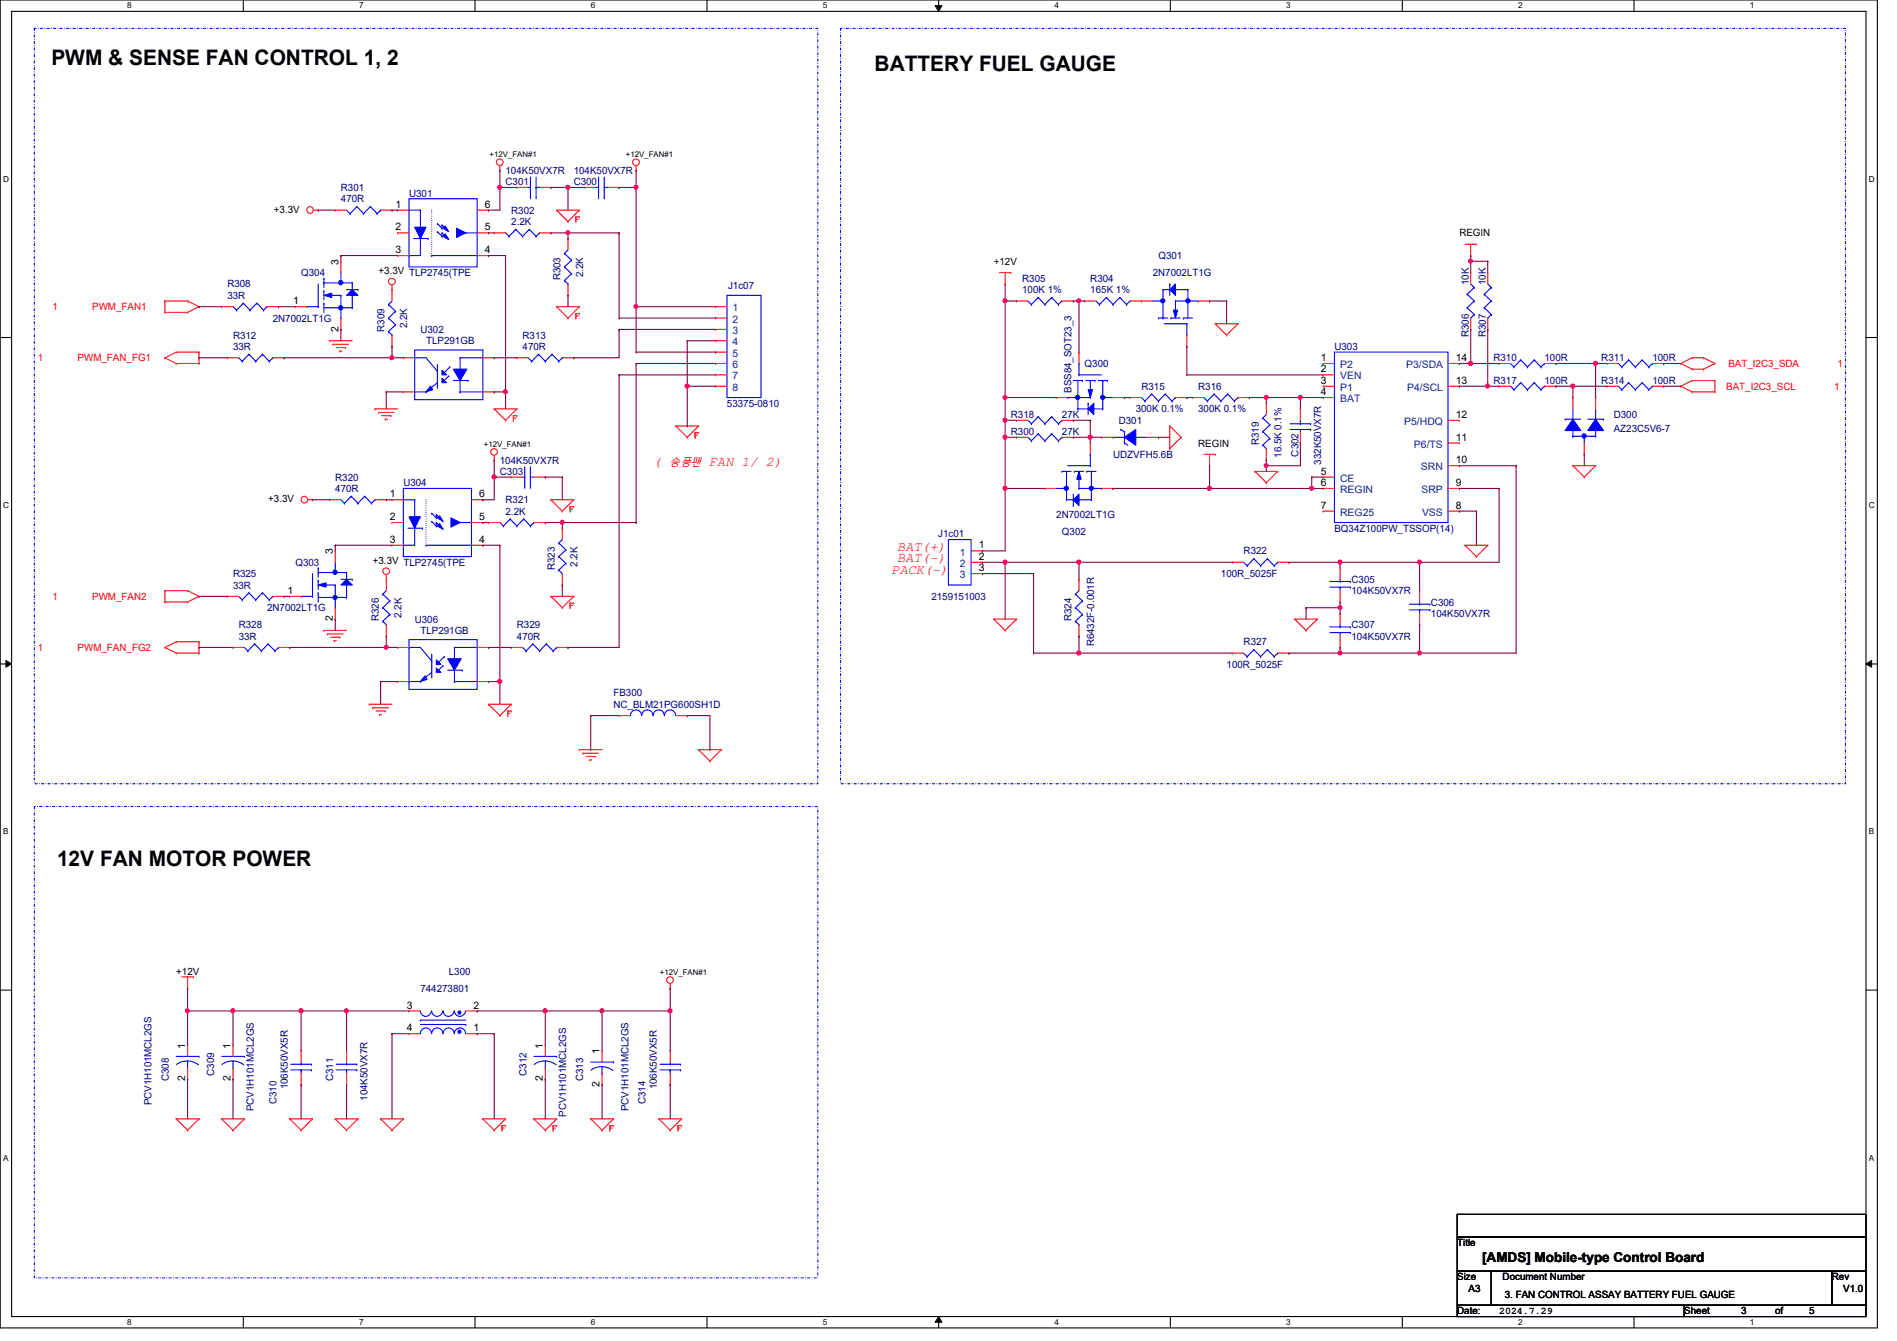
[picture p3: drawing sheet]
<svg xmlns="http://www.w3.org/2000/svg" width="297mm" height="210mm" viewBox="0 0 297 210" stroke-linecap="round" stroke-linejoin="round" font-family="sans-serif">
<defs><g id="words">
<g font-size="3.3">
<text x="8" y="10.2">PWM &amp; SENSE FAN CONTROL 1, 2</text>
<text x="136.9" y="11.1">BATTERY FUEL GAUGE</text>
<text x="8.9" y="135.6">12V FAN MOTOR POWER</text>
</g>
<g font-size="2.1" fill="#f00">
<text x="102.3" y="72.9">(</text>
<text x="111" y="72.9">FAN 1/ 2)</text>
<text x="139.6" y="89.8">PACK(-)</text>
<text x="140.5" y="86.2">BAT(+)</text>
<text x="140.5" y="88">BAT(-)</text>
</g>
<text font-size="2.1" x="232.1" y="197.6">[AMDS] Mobile-type Control Board</text>
<text font-size="1.7" fill="#f00" x="104.8" y="72.9">송풍팬</text>
<g font-size="1.6" fill="#000080">
<text x="53.4" y="29.9">R301</text>
<text x="79.2" y="29">C301</text>
<text x="79.2" y="27.2">104K50VX7R</text>
<text x="89.8" y="29">C300</text>
<text x="89.8" y="27.2">104K50VX7R</text>
<text x="53.4" y="31.7">470R</text>
<text x="64" y="30.8">U301</text>
<text x="80" y="33.4">R302</text>
<text x="80" y="35.2">2.2K</text>
<text x="181.4" y="40.6">Q301</text>
<text x="35.6" y="45">R308</text>
<text x="35.6" y="46.8">33R</text>
<text x="47.2" y="43.2">Q304</text>
<text x="87.8" y="43.9" transform="rotate(-90 87.8 43.9)">R303</text>
<text x="91.3" y="43.4" transform="rotate(-90 91.3 43.4)">2.2K</text>
<text x="114" y="45.2">J1c07</text>
<text x="160.1" y="44.1">R305</text>
<text x="160.1" y="45.9">100K 1%</text>
<text x="170.7" y="44.1">R304</text>
<text x="170.7" y="45.9">165K 1%</text>
<text x="180.5" y="43.2">2N7002LT1G</text>
<text x="230" y="44.6" transform="rotate(-90 230 44.6)">10K</text>
<text x="232.7" y="44.6" transform="rotate(-90 232.7 44.6)">10K</text>
<text x="36.5" y="53">R312</text>
<text x="42.7" y="50.3">2N7002LT1G</text>
<text x="60.2" y="51.9" transform="rotate(-90 60.2 51.9)">R309</text>
<text x="63.8" y="51.4" transform="rotate(-90 63.8 51.4)">2.2K</text>
<text x="65.8" y="52.1">U302</text>
<text x="66.7" y="53.9">TLP291GB</text>
<text x="81.8" y="53">R313</text>
<text x="230" y="52.8" transform="rotate(-90 230 52.8)">R306</text>
<text x="232.7" y="52.8" transform="rotate(-90 232.7 52.8)">R307</text>
<text x="36.5" y="54.8">33R</text>
<text x="81.8" y="54.8">470R</text>
<text x="169.8" y="57.4">Q300</text>
<text x="209" y="54.8">U303</text>
<text x="233.8" y="56.6">R310</text>
<text x="241.8" y="56.6">100R</text>
<text x="250.7" y="56.6">R311</text>
<text x="258.7" y="56.6">100R</text>
<text x="113.8" y="63.7">53375-0810</text>
<text x="158.3" y="65.4">R318</text>
<text x="166.3" y="65.4">27K</text>
<text x="167.8" y="61.5" transform="rotate(-90 167.8 61.5)">BSS84_SOT23_3</text>
<text x="177.8" y="64.6">300K 0.1%</text>
<text x="178.7" y="61">R315</text>
<text x="187.6" y="61">R316</text>
<text x="187.6" y="64.6">300K 0.1%</text>
<text x="233.8" y="60.1">R317</text>
<text x="241.8" y="60.1">100R</text>
<text x="250.7" y="60.1">R314</text>
<text x="252.7" y="65.4">D300</text>
<text x="258.7" y="60.1">100R</text>
<text x="158.3" y="68.1">R300</text>
<text x="166.3" y="68.1">27K</text>
<text x="174.3" y="71.7">UDZVFH5.6B</text>
<text x="175.2" y="66.3">D301</text>
<text x="197.1" y="69.7" transform="rotate(-90 197.1 69.7)">R319</text>
<text x="200.7" y="71.7" transform="rotate(-90 200.7 71.7)">16.5K 0.1%</text>
<text x="203.3" y="71.5" transform="rotate(-90 203.3 71.5)">C302</text>
<text x="252.7" y="67.6">AZ23C5V6-7</text>
<text x="52.5" y="75.2">R320</text>
<text x="52.5" y="77">470R</text>
<text x="63.2" y="76.1">U304</text>
<text x="78.3" y="74.3">C303</text>
<text x="78.3" y="72.6">104K50VX7R</text>
<text x="206.9" y="72.7" transform="rotate(-90 206.9 72.7)">332K50VX7R</text>
<text x="79.2" y="78.8">R321</text>
<text x="79.2" y="80.6">2.2K</text>
<text x="165.4" y="81.1">2N7002LT1G</text>
<text x="166.3" y="83.8">Q302</text>
<text x="209" y="83.2">BQ34Z100PW_TSSOP(14)</text>
<text x="46.3" y="88.6">Q303</text>
<text x="86.9" y="89.2" transform="rotate(-90 86.9 89.2)">R323</text>
<text x="90.4" y="88.7" transform="rotate(-90 90.4 88.7)">2.2K</text>
<text x="146.9" y="84.1">J1c01</text>
<text x="194.7" y="86.8">R322</text>
<text x="36.5" y="90.3">R325</text>
<text x="36.5" y="92.1">33R</text>
<text x="41.8" y="95.7">2N7002LT1G</text>
<text x="145.8" y="93.9">2159151003</text>
<text x="191.2" y="90.3">100R_5025F</text>
<text x="211.6" y="91.2">C305</text>
<text x="211.6" y="93">104K50VX7R</text>
<text x="224.1" y="94.8">C306</text>
<text x="37.4" y="98.3">R328</text>
<text x="37.4" y="100.1">33R</text>
<text x="59.3" y="97.2" transform="rotate(-90 59.3 97.2)">R326</text>
<text x="62.9" y="96.7" transform="rotate(-90 62.9 96.7)">2.2K</text>
<text x="64.9" y="97.5">U306</text>
<text x="65.8" y="99.2">TLP291GB</text>
<text x="80.9" y="98.3">R329</text>
<text x="80.9" y="100.1">470R</text>
<text x="167.8" y="97.2" transform="rotate(-90 167.8 97.2)">R324</text>
<text x="171.3" y="101.2" transform="rotate(-90 171.3 101.2)">R6432F-0.001R</text>
<text x="194.7" y="101">R327</text>
<text x="211.6" y="98.3">C307</text>
<text x="211.6" y="100.1">104K50VX7R</text>
<text x="224.1" y="96.6">104K50VX7R</text>
<text x="192.1" y="104.6">100R_5025F</text>
<text x="96.1" y="109">FB300</text>
<text x="96.1" y="110.8">NC_BLM21PG600SH1D</text>
<text x="65.8" y="155.2">744273801</text>
<text x="70.3" y="152.6">L300</text>
<text x="23.7" y="173" transform="rotate(-90 23.7 173)">PCV1H101MCL2GS</text>
<text x="26.4" y="169.2" transform="rotate(-90 26.4 169.2)">C308</text>
<text x="33.5" y="168.4" transform="rotate(-90 33.5 168.4)">C309</text>
<text x="39.7" y="173.9" transform="rotate(-90 39.7 173.9)">PCV1H101MCL2GS</text>
<text x="43.3" y="172.8" transform="rotate(-90 43.3 172.8)">C310</text>
<text x="45.1" y="170.5" transform="rotate(-90 45.1 170.5)">106K50VX5R</text>
<text x="52.2" y="169.2" transform="rotate(-90 52.2 169.2)">C311</text>
<text x="57.5" y="172.3" transform="rotate(-90 57.5 172.3)">104K50VX7R</text>
<text x="82.4" y="168.4" transform="rotate(-90 82.4 168.4)">C312</text>
<text x="91.3" y="169.2" transform="rotate(-90 91.3 169.2)">C313</text>
<text x="98.4" y="173.9" transform="rotate(-90 98.4 173.9)">PCV1H101MCL2GS</text>
<text x="101.1" y="172.8" transform="rotate(-90 101.1 172.8)">C314</text>
<text x="102.9" y="170.5" transform="rotate(-90 102.9 170.5)">106K50VX5R</text>
<text x="88.6" y="174.8" transform="rotate(-90 88.6 174.8)">PCV1H101MCL2GS</text>
</g>
<g font-size="1.6">
<text x="42.9" y="33.3">+3.3V</text>
<text x="61.9" y="32.5">1</text>
<text x="75.9" y="32.5">6</text>
<text x="53" y="41.4" transform="rotate(-90 53 41.4)">3</text>
<text x="61.9" y="36.1">2</text>
<text x="61.9" y="39.6">3</text>
<text x="75.9" y="39.6">4</text>
<text x="75.9" y="36.1">5</text>
<text x="155.6" y="41.4">+12V</text>
<text x="228.5" y="37">REGIN</text>
<text x="45.9" y="47.6">1</text>
<text x="59.3" y="42.9">+3.3V TLP2745(TPE</text>
<text x="53" y="51.9" transform="rotate(-90 53 51.9)">2</text>
<text x="206.8" y="56.5">1</text>
<text x="206.8" y="58.3">2</text>
<text x="228" y="56.5">14</text>
<text x="206.8" y="61.8">4</text>
<text x="206.8" y="60.1">3</text>
<text x="228" y="65.4">12</text>
<text x="228" y="60.1">13</text>
<text x="187.6" y="69.9">REGIN</text>
<text x="228" y="69">11</text>
<text x="61" y="77.9">1</text>
<text x="75.1" y="77.9">6</text>
<text x="206.8" y="76.1">6</text>
<text x="206.8" y="74.3">5</text>
<text x="228" y="76.1">9</text>
<text x="228" y="72.5">10</text>
<text x="42" y="78.6">+3.3V</text>
<text x="61" y="81.4">2</text>
<text x="75.1" y="81.4">5</text>
<text x="206.8" y="79.6">7</text>
<text x="228" y="79.6">8</text>
<text x="52.1" y="86.8" transform="rotate(-90 52.1 86.8)">3</text>
<text x="58.4" y="88.2">+3.3V TLP2745(TPE</text>
<text x="61" y="85">3</text>
<text x="75.1" y="85">4</text>
<text x="153.3" y="85.9">1</text>
<text x="153.3" y="87.6">2</text>
<text x="153.3" y="89.4">3</text>
<text x="45" y="93">1</text>
<text x="52.1" y="97.2" transform="rotate(-90 52.1 97.2)">2</text>
<text x="27.6" y="152.6">+12V</text>
<text x="63.7" y="161.4">4</text>
<text x="63.7" y="157.9">3</text>
<text x="74.2" y="161.4">1</text>
<text x="74.2" y="157.9">2</text>
<text x="29" y="164.1" transform="rotate(-90 29 164.1)">1</text>
<text x="36.1" y="164.1" transform="rotate(-90 36.1 164.1)">1</text>
<text x="85" y="164.1" transform="rotate(-90 85 164.1)">1</text>
<text x="93.9" y="165" transform="rotate(-90 93.9 165)">1</text>
<text x="29" y="169.2" transform="rotate(-90 29 169.2)">2</text>
<text x="36.1" y="169.2" transform="rotate(-90 36.1 169.2)">2</text>
<text x="85" y="169.2" transform="rotate(-90 85 169.2)">2</text>
<text x="93.9" y="170.1" transform="rotate(-90 93.9 170.1)">2</text>
<text x="228.2" y="195.1">Title</text>
<text x="228.2" y="200.4">Size</text>
<text x="230" y="202.2">A3</text>
<text x="235.3" y="200.4">Document Number</text>
<text x="235.6" y="203.2">3. FAN CONTROL ASSAY BATTERY FUEL GAUGE</text>
<text x="286.8" y="200.4">Rev</text>
<text x="288.6" y="202.2">V1.0</text>
<text x="228.2" y="205.7">Date:</text>
<text x="234.7" y="205.7">2024.7.29</text>
<text x="263.7" y="205.7">Sheet</text>
<text x="272.6" y="205.7">3</text>
<text x="278" y="205.7">of</text>
<text x="283.3" y="205.7">5</text>
</g>
<g font-size="1.6" fill="#f00">
<text x="8.2" y="48.6">1</text>
<text x="14.4" y="48.6">PWM_FAN1</text>
<text x="5.9" y="56.6">1</text>
<text x="12.1" y="56.6">PWM_FAN_FG1</text>
<text x="270.6" y="57.4">BAT_I2C3_SDA</text>
<text x="287.7" y="57.4">1</text>
<text x="270.3" y="61">BAT_I2C3_SCL</text>
<text x="287.2" y="61">1</text>
<text x="8.2" y="93.9">1</text>
<text x="14.4" y="93.9">PWM_FAN2</text>
<text x="5.9" y="101.9">1</text>
<text x="12.1" y="101.9">PWM_FAN_FG2</text>
</g>
<g font-size="1.6" fill="#004080">
<text x="114.7" y="48.7">1</text>
<text x="114.7" y="50.5">2</text>
<text x="114.7" y="52.3">3</text>
<text x="114.7" y="54.1">4</text>
<text x="114.7" y="55.8">5</text>
<text x="114.7" y="57.6">6</text>
<text x="114.7" y="59.4">7</text>
<text x="209.8" y="57.6">P2</text>
<text x="209.8" y="59.4">VEN</text>
<text x="220.2" y="57.6">P3/SDA</text>
<text x="114.7" y="61.2">8</text>
<text x="209.8" y="62.9">BAT</text>
<text x="209.8" y="61.2">P1</text>
<text x="220.3" y="61.2">P4/SCL</text>
<text x="219.9" y="66.5">P5/HDQ</text>
<text x="221.4" y="70.1">P6/TS</text>
<text x="209.8" y="77.2">REGIN</text>
<text x="209.8" y="75.4">CE</text>
<text x="222.5" y="73.6">SRN</text>
<text x="222.6" y="77.2">SRP</text>
<text x="209.8" y="80.7">REG25</text>
<text x="222.7" y="80.7">VSS</text>
<text x="150.3" y="87">1</text>
<text x="150.3" y="88.7">2</text>
<text x="150.3" y="90.5">3</text>
</g>
<g font-size="1.3">
<text x="19.9" y="1.3">8</text>
<text x="56.2" y="1.3">7</text>
<text x="92.5" y="1.3">6</text>
<text x="128.8" y="1.3">5</text>
<text x="165.1" y="1.3">4</text>
<text x="201.4" y="1.3">3</text>
<text x="237.7" y="1.3">2</text>
<text x="274" y="1.3">1</text>
<text x=".5" y="28.4">D</text>
<text x="292.6" y="28.4">D</text>
<text x=".5" y="79.5">C</text>
<text x="292.6" y="79.5">C</text>
<text x=".5" y="130.6">B</text>
<text x="292.6" y="130.6">B</text>
<text x=".5" y="181.7">A</text>
<text x="292.6" y="181.7">A</text>
<text x="19.9" y="207.4">8</text>
<text x="56.2" y="207.4">7</text>
<text x="92.5" y="207.4">6</text>
<text x="128.8" y="207.4">5</text>
<text x="165.1" y="207.4">4</text>
<text x="201.4" y="207.4">3</text>
<text x="237.7" y="207.4">2</text>
<text x="274" y="207.4">1</text>
</g>
<g font-size="1.2">
<text x="76.7" y="24.6">+12V_FAN#1</text>
<text x="98" y="24.6">+12V_FAN#1</text>
<text x="75.8" y="69.9">+12V_FAN#1</text>
<text x="103.3" y="152.6">+12V_FAN#1</text>
</g>
</g></defs>
<path d="M0 0h294v207.9h-294zM1.8 1.8h290.4v204.3h-290.4z" fill="none" stroke="#000" stroke-width=".17"/>
<g fill="#fff">
<path d="M19.9 .2h.7v1.4h-.7z"/>
<path d="M19.9 206.2h.7v1.4h-.7z"/>
</g>
<path d="M38.1 0v1.8M38.1 206.1v1.8" fill="none" stroke="#000" stroke-width=".17"/>
<g fill="#fff">
<path d="M56.2 .2h.7v1.4h-.7z"/>
<path d="M56.2 206.2h.7v1.4h-.7z"/>
</g>
<path d="M74.4 0v1.8M74.4 206.1v1.8" fill="none" stroke="#000" stroke-width=".17"/>
<g fill="#fff">
<path d="M92.5 .2h.7v1.4h-.7z"/>
<path d="M92.5 206.2h.7v1.4h-.7z"/>
</g>
<path d="M110.7 0v1.8M110.7 206.1v1.8" fill="none" stroke="#000" stroke-width=".17"/>
<g fill="#fff">
<path d="M128.8 .2h.7v1.4h-.7z"/>
<path d="M128.8 206.2h.7v1.4h-.7z"/>
</g>
<path d="M147 0v1.8M147 206.1v1.8" fill="none" stroke="#000" stroke-width=".17"/>
<path d="M146.4 .9h1.1l-.5 .9zM147 206.1l.5 .9h-1.1z" fill="#000"/>
<path d="M146.4 .9h1.1l-.5 .9zM147 206.1l.5 .9h-1.1z" fill="none" stroke="#000" stroke-width=".16"/>
<g fill="#fff">
<path d="M165.1 .2h.7v1.4h-.7z"/>
<path d="M165.1 206.2h.7v1.4h-.7z"/>
</g>
<path d="M183.3 0v1.8M183.3 206.1v1.8" fill="none" stroke="#000" stroke-width=".17"/>
<g fill="#fff">
<path d="M201.4 .2h.7v1.4h-.7z"/>
<path d="M201.4 206.2h.7v1.4h-.7z"/>
</g>
<path d="M219.6 0v1.8M219.6 206.1v1.8" fill="none" stroke="#000" stroke-width=".17"/>
<g fill="#fff">
<path d="M237.7 .2h.7v1.4h-.7z"/>
<path d="M237.7 206.2h.7v1.4h-.7z"/>
</g>
<path d="M255.9 0v1.8M255.9 206.1v1.8" fill="none" stroke="#000" stroke-width=".17"/>
<g fill="#fff">
<path d="M274 .2h.7v1.4h-.7z"/>
<path d="M274 206.2h.7v1.4h-.7z"/>
<path d="M.5 27.3h.9v1.4h-.9z"/>
<path d="M292.6 27.3h.9v1.4h-.9z"/>
<path d="M.5 78.4h.9v1.4h-.9z"/>
<path d="M292.6 78.4h.9v1.4h-.9z"/>
</g>
<path d="M0 52.8h1.8M292.2 52.8h1.8" fill="none" stroke="#000" stroke-width=".17"/>
<g fill="#fff">
<path d="M.5 129.5h.8v1.4h-.8z"/>
<path d="M292.6 129.5h.9v1.4h-.9z"/>
</g>
<path d="M0 103.9h1.8M292.2 103.9h1.8" fill="none" stroke="#000" stroke-width=".17"/>
<path d="M.9 103.4l.9 .5-.9 .5zM292.2 103.9l.9-.5v1z" fill="#000"/>
<path d="M.9 103.4l.9 .5-.9 .5zM292.2 103.9l.9-.5v1z" fill="none" stroke="#000" stroke-width=".16"/>
<g fill="#fff">
<path d="M.5 180.5h.8v1.4h-.8z"/>
<path d="M292.6 180.5h.9v1.4h-.9z"/>
</g>
<path d="M0 155h1.8M292.2 155h1.8M228.2 190.1h64v3.5h-64zM228.2 193.6h64v5.4h-64zM228.2 199h5.3v5.3h-5.3zM233.5 199h53.3v5.3h-53.3zM286.8 199h5.4v5.3h-5.4zM228.2 204.3h35.5v1.8h-35.5zM263.7 204.3h28.5v1.8h-28.5z" fill="none" stroke="#000" stroke-width=".17"/>
<path d="M5.4 4.4h122.7v118.3h-122.7zM131.6 4.4h157.4v118.3h-157.4zM5.4 126.2h122.7v73.8h-122.7z" fill="none" stroke="#00f" stroke-width=".17" stroke-dasharray=".3 .3 0 .3"/>
<g fill="none" stroke="#f00" stroke-width=".17">
<path d="M49.1 32.9h.7M49.8 32.9h.1M78.3 26.7h.1M78.3 26v.7M87.2 32.9h.1M87.2 32.9h3.5M87.2 32.9l1.7 1.8M88.9 34.7h.1M90.2 34h.1M90.2 34.7h.1M90.2 34.3h.1M90.2 34v.7"/>
<path d="M90.2 34h.5M90.2 34.3h.3M90.7 32.9h.1M90.7 34h.1M90.7 32.9l-1.8 1.8M99.6 26.7h.1M99.6 26v.7M229.4 38.2h1.8M230.3 38.2v1.8M231.2 38.2h.1M25.8 48.9h.1M25.8 47.1h.1"/>
<path d="M25.8 56h.1M25.8 47.1h3.6M25.8 48.9h3.6M25.8 47.1v1.8M25.8 56l1.8 .9M27.6 55.1h.1M27.6 56.9h.1M27.6 55.1h3.6M27.6 55.1l-1.8 .9M27.6 56.9h3.6M29.4 47.1h.1M29.4 48.9h.1"/>
<path d="M29.4 47.1l1.8 .9M31.2 48h.1M31.2 56.9h.1M31.2 55.1h.1M31.2 48l-1.8 .9M31.2 55.1v1.8M51.6 53.3h.1M51.6 53.3h3.6M52.2 53.9h.1M52.2 53.9h2.4M52.7 54.4h1.4M53.2 54.9h.1"/>
<path d="M53.2 54.9h.3M54.1 54.4h.1M61.4 45.3h.1M61.4 44.6v.7M87.2 48h.1M87.2 48h3.5M87.2 48l1.7 1.8M88.9 49.8h.1M90.2 49.1h.1M90.2 49.8h.1M90.2 49.4h.1M90.2 49.1h.5"/>
<path d="M90.2 49.1v.7M90.2 49.4h.3M90.7 48h.1M90.7 49.1h.1M90.7 48l-1.8 1.8M156.5 42.7h1.8M157.4 44.4h.1M157.4 42.7v1.7M158.3 42.7h.1M190.3 50.7h.1M190.3 50.7h3.5M190.3 50.7l1.8 1.8"/>
<path d="M192.1 52.5h.1M193.8 50.7h.1M193.8 50.7l-1.7 1.8M207.2 56.9h.1M207.2 58.7h.1M207.2 56.9h1.8M207.2 58.7h1.8M226.7 56.9h1.8M228.5 56.9h.1M230.3 40h.1M263.2 56.9h.1M263.2 56.9l1.8 .9"/>
<path d="M265 56h.1M265 57.8h.1M265 59.6h.1M265 56l-1.8 .9M265 56h1.7M265 57.8h1.7M265 59.6h3.5M265 59.6l-1.8 .9M266.7 56h.1M266.7 57.8h.1M266.7 56l1.8 .9M268.5 56.9h.1"/>
<path d="M268.5 59.6h.1M268.5 56.9l-1.8 .9M268.5 59.6v1.7M48.2 78.2h.7M48.9 78.2h.1M58.7 64h.1M58.7 64h3.6M59.3 64.6h.1M59.3 64.6h2.4M59.8 65.1h1.4M60.3 65.6h.1M60.3 65.6h.4"/>
<path d="M61.2 65.1h.1M77.4 72h.1M77.4 64h.1M77.4 64h3.5M77.4 71.3v.7M77.4 64l1.8 1.8M79.2 65.8h.1M80.4 65.1h.1M80.4 65.8h.1M80.4 65.4h.1M80.4 65.1h.5M80.4 65.1v.7"/>
<path d="M80.4 65.4h.4M80.9 64h.1M80.9 65.1h.1M80.9 64l-1.7 1.8M86.3 78.2h.1M86.3 78.2h3.5M86.3 78.2l1.7 1.8M89.3 79.3h.1M89.3 79.7h.1M89.3 79.3h.5M89.3 79.3v.7M89.3 79.7h.4"/>
<path d="M89.8 78.2h.1M89.8 79.3h.1M89.8 78.2l-1.8 1.8M105.8 66.7h.1M105.8 66.7h3.6M105.8 66.7l1.8 1.8M107.6 68.5h.1M108.8 67.7h.1M108.8 68.5h.1M108.8 68.1h.1M108.8 67.7h.6M108.8 67.7v.8"/>
<path d="M108.8 68.1h.4M109.4 66.7h.1M109.4 67.7h.1M109.4 66.7l-1.8 1.8M183.2 66.7h.1M183.2 70.2h.1M183.2 66.7v3.5M183.2 66.7l1.8 1.8M185 68.5h.1M185 68.5l-1.8 1.7M188.5 71.1h1.8M189.4 72.9h.1"/>
<path d="M189.4 71.1v1.8M190.3 71.1h.1M196.5 73.8h.1M196.5 73.8h3.6M196.5 73.8l1.8 1.8M198.3 75.6h.1M200.1 73.8h.1M200.1 73.8l-1.8 1.8M207.2 76.5h.1M207.2 74.7h.1M207.2 62.2h.1M207.2 60.5h.1"/>
<path d="M207.2 76.5h1.8M207.2 60.5h1.8M207.2 74.7h1.8M207.2 62.2h1.8M226.7 72.9h1.8M226.7 76.5h1.8M226.7 65.8h1.8M226.7 60.5h1.8M226.7 69.3h1.8M228.5 76.5h.1M228.5 65.8h.1M228.5 72.9h.1"/>
<path d="M228.5 60.5h.1M228.5 69.3h.1M246.3 72.9h.1M246.3 72.9h3.5M246.3 72.9l1.8 1.8M248.1 74.7h.1M249.8 72.9h.1M249.8 72.9l-1.7 1.8M263.2 60.5h.1M263.2 60.5l1.8 .8M265 61.3h.1M265 61.3h3.5"/>
<path d="M268.5 61.3h.1M25.8 94.2h.1M25.8 92.5h.1M25.8 92.5v1.7M25.8 92.5h3.6M25.8 94.2h3.6M29.4 92.5h.1M29.4 94.2h.1M29.4 92.5l1.8 .8M31.2 93.3h.1M31.2 93.3l-1.8 .9M50.7 98.7h.1"/>
<path d="M50.7 98.7h3.6M51.3 99.2h.1M51.3 99.2h2.4M51.8 99.7h1.4M53.2 99.7h.1M60.5 90.7h.1M60.5 90v.7M86.3 93.3h.1M86.3 93.3h3.5M86.3 93.3l1.7 1.8M88 80h.1M88 95.1h.1"/>
<path d="M89.3 80h.1M89.3 94.4h.1M89.3 95.1h.1M89.3 94.8h.1M89.3 94.4v.7M89.3 94.4h.5M89.3 94.8h.4M89.8 93.3h.1M89.8 94.4h.1M89.8 93.3l-1.8 1.8M155.6 96.9h.1M155.6 96.9h3.6"/>
<path d="M155.6 96.9l1.8 1.8M157.4 98.7h.1M159.2 96.9h.1M159.2 96.9l-1.8 1.8M202.7 96.9h.1M202.7 96.9h3.6M202.7 96.9l1.8 1.8M204.5 98.7h.1M206.3 96.9h.1M206.3 96.9l-1.8 1.8M207.2 80h.1M207.2 80h1.8"/>
<path d="M226.7 80h1.8M228.5 80h.1M229.4 85.3h.1M229.4 85.3h3.6M229.4 85.3l1.8 1.8M231.2 87.1h.1M233 85.3h.1M233 85.3l-1.8 1.8M25.8 101.3h.1M25.8 101.3l1.8 .9M27.6 100.5h.1M27.6 102.2h.1"/>
<path d="M27.6 100.5h3.6M27.6 100.5l-1.8 .8M27.6 102.2h3.6M31.2 102.2h.1M31.2 100.5h.1M31.2 100.5v1.7M52.3 100.3h.1M52.3 100.3h.4M57.8 110.2h.1M57.8 110.2h3.6M58.4 110.8h.1M58.4 110.8h2.4"/>
<path d="M58.9 111.3h1.4M59.4 111.8h.1M59.4 111.8h.4M60.3 111.3h.1M76.5 110.2h.1M76.5 110.2h3.5M76.5 110.2l1.8 1.8M78.3 112h.1M79.5 111.3h.1M79.5 112h.1M79.5 111.7h.1M79.5 111.3h.5"/>
<path d="M79.5 111.3v.7M79.5 111.7h.4M80 110.2h.1M80 111.3h.1M80 110.2l-1.7 1.8M90.7 117.3h.1M90.7 117.3h3.6M91.3 117.9h.1M91.3 117.9h2.4M91.8 118.4h1.4M92.3 119h.1M92.3 119h.4"/>
<path d="M93.2 118.4h.1M109.4 117.3h.1M109.4 117.3h3.5M109.4 117.3l1.8 1.8M111.2 119.1h.1M112.9 117.3h.1M112.9 117.3l-1.7 1.8M28.5 152.9h1.8M29.4 154.7h.1M29.4 152.9v1.8M30.3 152.9h.1M104.9 154.7h.1"/>
<path d="M104.9 154v.7M27.6 175.1h.1M27.6 175.1h3.6M27.6 175.1l1.8 1.8M29.4 176.9h.1M31.2 175.1h.1M31.2 175.1l-1.8 1.8M34.7 175.1h.1M34.7 175.1h3.6M34.7 175.1l1.8 1.8M36.5 176.9h.1M38.3 175.1h.1"/>
<path d="M38.3 175.1l-1.8 1.8M45.4 175.1h.1M45.4 175.1h3.5M45.4 175.1l1.8 1.8M47.2 176.9h.1M48.9 175.1h.1M48.9 175.1l-1.7 1.8M52.5 175.1h.1M52.5 175.1h3.5M52.5 175.1l1.8 1.8M54.3 176.9h.1M56 175.1h.1"/>
<path d="M56 175.1l-1.7 1.8M59.6 175.1h.1M59.6 175.1h3.6M59.6 175.1l1.8 1.8M61.4 176.9h.1M63.2 175.1h.1M63.2 175.1l-1.8 1.8M75.6 175.1h.1M75.6 175.1h3.6M75.6 175.1l1.8 1.8M77.4 176.9h.1M78.6 176.2h.1"/>
<path d="M78.6 176.9h.1M78.6 176.6h.1M78.6 176.2h.6M78.6 176.2v.7M78.6 176.6h.4M79.2 175.1h.1M79.2 176.2h.1M79.2 175.1l-1.8 1.8M83.6 175.1h.1M83.6 175.1h3.6M83.6 175.1l1.8 1.8M85.4 176.9h.1"/>
<path d="M86.6 176.2h.1M86.6 176.9h.1M86.6 176.6h.1M86.6 176.2h.6M86.6 176.6h.4M86.6 176.2v.7M87.2 175.1h.1M87.2 176.2h.1M87.2 175.1l-1.8 1.8M92.5 175.1h.1M92.5 175.1h3.6M92.5 175.1l1.8 1.8"/>
<path d="M94.3 176.9h.1M95.5 176.2h.1M95.5 176.9h.1M95.5 176.6h.1M95.5 176.2h.6M95.5 176.6h.4M95.5 176.2v.7M96.1 175.1h.1M96.1 176.2h.1M96.1 175.1l-1.8 1.8M103.2 175.1h.1M103.2 175.1h3.5"/>
<path d="M103.2 175.1l1.7 1.8M104.9 176.9h.1M106.2 176.2h.1M106.2 176.9h.1M106.2 176.6h.1M106.2 176.2h.5M106.2 176.6h.3M106.2 176.2v.7M106.7 175.1h.1M106.7 176.2h.1M106.7 175.1l-1.8 1.8"/>
<circle cx="48.5" cy="32.9" r=".52"/>
<circle cx="78.3" cy="25.4" r=".52"/>
<circle cx="99.6" cy="25.4" r=".52"/>
<circle cx="61.4" cy="44.1" r=".52"/>
<circle cx="47.7" cy="78.2" r=".52"/>
<circle cx="77.4" cy="70.7" r=".52"/>
<circle cx="60.5" cy="89.4" r=".52"/>
<circle cx="104.9" cy="153.4" r=".52"/>
</g>
<path d="M64 31.1h10.7v10.7h-10.7zM64 32.9h.1M64 32.9h1.8M65.8 32.9h.1M65.8 32.9v7.1h-1.8M64 40h.1M209 55.1h17.7v26.7h-17.7z" fill="none" stroke="#00f" stroke-width=".17"/>
<path d="M64.9 35.6h1.8l-.9 1.7-.1-.5 .1 .5z" fill-rule="evenodd" fill="#00f"/>
<path d="M64.8 37.3h2.3M64.9 35.6h1.8l-.9 1.7-.1-.5 .1 .5zM67.1 37.3h.1" fill="none" stroke="#00f" stroke-width=".17"/>
<path d="M71.5 35.7l1.4 .7h-.5h.5l-1.4 .8z" fill-rule="evenodd" fill="#00f"/>
<g fill="none" stroke="#00f" stroke-width=".17">
<path d="M68.5 36.3h.1M68.5 35h.1M68.5 36.3l.7 .7M68.5 35l.7 .7M69.2 37h.1M69.2 36.4h.1M69.2 35.7h.1M69.2 35.2h.1M69.2 35.2v.5M69.2 36.4v.6M69.2 36.4l.7 .8M69.2 35.2l.7 .7"/>
<path d="M71.5 35.7l1.4 .7h-.5h.5l-1.4 .8zM72.4 36.4h.1M72.4 36.4h2.3M67.6 40h.1M67.6 40h7.1"/>
</g>
<path d="M67.6 32.9h.1M67.6 40v-7.1" fill="none" stroke="#00f" stroke-width=".17" stroke-dasharray="0 .3"/>
<path d="M69.7 36.6l.6 .9-.9-.5z" fill="#00f"/>
<path d="M69.7 36.6l.6 .9-.9-.5z" fill="none" stroke="#00f" stroke-width=".17"/>
<path d="M69.4 35.7l.3-.3 .6 .9z" fill="#00f"/>
<g fill="none" stroke="#00f" stroke-width=".17">
<path d="M69.4 35.7l.3-.3 .6 .9zM82.7 56l.6 .6M83.3 56.6h.1M84.3 55.5h.1M84.3 55.5l-1 1.1M84.3 55.5l1.1 1.1M85.4 56.6h.1M86.4 55.5h.1M86.4 55.5l-1 1.1M86.4 55.5l1.1 1.1M87.5 56.6h.1M88 56h.1"/>
<path d="M88 56l-.5 .6M253.4 56.9l.6 .5M254 57.4h.1M255 56.3h.1M255 56.3l-1 1.1M255 56.3l1.1 1.1M256.1 57.4h.1M257.1 56.3h.1M257.1 56.3l-1 1.1M257.1 56.3l1.1 1.1M258.2 57.4h.1M258.7 56.9h.1"/>
<path d="M258.7 56.9l-.5 .5M194.7 102.2l.6 .6M195.3 102.8h.1M196.3 101.7h.1M196.3 101.7l-1 1.1M196.3 101.7l1.1 1.1M197.4 102.8h.1M198.5 101.7h.1M198.5 101.7l-1.1 1.1M198.5 101.7l1 1.1M199.5 102.8h.1M200.1 102.2h.1"/>
<path d="M200.1 102.2l-.6 .6M27.6 165.4h3.6M29.4 167.1h.1M29.4 166.1l.7 .1 1 .5M29.4 166.1l-1.1 .2-.7 .3M29.4 166.1v1M31.2 165.4h.1M34.7 165.4h3.6M36.5 167.1h.1M36.5 166.1l.7 .1 1 .5M36.5 166.1l-1.1 .2-.6 .3M36.5 166.1v1"/>
<path d="M38.3 165.4h.1M45.5 167.5h3.3M45.5 166.6h3.3M47.2 166.6h.1M47.2 167.5h.1M47.2 166.2v.4M47.2 167.5v.5M48.8 167.5h.1M48.8 166.6h.1"/>
</g>
<g fill="none" stroke="#f00" stroke-width=".17">
<path d="M62.3 36.4h.1M62.3 32.9h.1M62.3 36.4h1.7M62.3 32.9h1.7M74.7 36.4h1.8M74.7 32.9h1.8M76.5 32.9h.1M76.5 36.4h.1M62.3 40h.1M62.3 40h1.7M74.7 40h1.8M76.5 40h.1"/>
<path d="M80.9 56h.1M80.9 56h1.8M88 56h1.8M89.8 56h.1M251.6 56.9h.1M251.6 56.9h1.8M258.7 56.9h1.8M260.5 56.9h.1M193 102.2h.1M193 102.2h1.7M200.1 102.2h1.7M201.8 102.2h.1"/>
<path d="M29.4 163.6h.1M29.4 168.9h.1M29.4 163.6v1.8M29.4 167.1v1.8M36.5 163.6h.1M36.5 168.9h.1M36.5 163.6v1.8M36.5 167.1v1.8M47.2 164.5h.1M47.2 169.8h.1M47.2 164.5v1.7M47.2 168v1.8"/>
</g>
<path d="M55.2 45.3l.8 .9h-1.7z" fill="#00f"/>
<g fill="none" stroke="#00f" stroke-width=".17">
<path d="M48 48h.1M48 48h1.8M49.8 48h.1M49.8 44.4v3.6M50.7 47.5h.1M50.7 45.5h.1M50.7 43.6h.1M50.7 44.3h.1M50.7 43.6v1.4M50.7 45.5v1.4M50.7 47.5v1.4M50.7 48.2h4.5"/>
<path d="M50.7 44.3h4.5M51.6 46.2h1.8M53.4 44.3h.1M53.4 46.2h.1M53.4 49.8h.1M53.4 42.7v1.6M53.4 46.2v3.6M54.3 45.3h1.7M55.2 45.3l.8 .9h-1.7zM55.2 48.2h.1M55.2 46.2h.1M55.2 44.3h.1"/>
<path d="M55.2 44.3v1M55.2 46.2v2M56 45.3h.1"/>
</g>
<circle cx="53.3" cy="48.2" r=".33" fill="#00f"/>
<circle cx="53.3" cy="48.2" r=".33" fill="none" stroke="#00f" stroke-width=".17"/>
<path d="M50.7 46.2l1.2-.3v.7z" fill="#00f"/>
<path d="M50.7 46.2l1.2-.3v.7z" fill="none" stroke="#00f" stroke-width=".17"/>
<circle cx="53.3" cy="44.2" r=".33" fill="#00f"/>
<g fill="none" stroke="#00f" stroke-width=".17">
<path d="M36.5 48l.5 .6M37 48.6h.1M37.4 56l.5 .6M37.9 56.6h.1M38.1 47.5h.1M38.1 47.5l-1.1 1.1M38.1 47.5l1.1 1.1M39 55.5h.1M39 55.5l-1.1 1.1M39 55.5l1 1.1M39.2 48.6h.1M40 56.6h.1"/>
<path d="M40.2 47.5h.1M40.2 47.5l-1 1.1M40.2 47.5l1.1 1.1M41.1 55.5h.1M41.1 55.5l-1.1 1.1M41.1 55.5l1.1 1.1M41.3 48.6h.1M41.8 48h.1M41.8 48l-.5 .6M42.2 56.6h.1M42.7 56h.1M42.7 56l-.5 .6"/>
<path d="M60.8 47.7h.1M60.8 49.8h.1M60.8 51.9h.1M60.8 47.7l1.1 1M60.8 49.8l1.1 1M60.8 51.9l.6 .6M61.4 52.5h.1M61.4 47.1l-.6 .6M61.9 48.7h.1M61.9 50.8h.1M61.9 48.7l-1.1 1.1M61.9 50.8l-1.1 1.1"/>
<path d="M113.8 46.2h5.4v16h-5.4zM238.1 59.9h.1M238.1 59.9l-1 1.1M238.1 59.9l1.1 1.1M240.2 59.9h.1M240.2 59.9l-1 1.1M240.2 59.9l1.1 1.1M160.9 68.5l.6 .5M161.5 69h.1M162.6 67.9h.1M162.6 67.9l-1.1 1.1M162.6 67.9l1 1.1"/>
<path d="M163.6 69h.1M164.7 67.9h.1M164.7 67.9l-1.1 1.1M164.7 67.9l1 1.1M165.7 69h.1M166.3 68.5h.1M166.3 68.5l-.6 .5M197.7 65.4h.1M197.7 67.6h.1M197.7 69.7h.1M197.7 65.4l1.1 1.1M197.7 67.6l1.1 1"/>
<path d="M197.7 69.7l.6 .5M198.3 70.2h.1M198.3 64.9l-.6 .5M198.8 66.5h.1M198.8 68.6h.1M198.8 66.5l-1.1 1.1M198.8 68.6l-1.1 1.1M236.5 60.5l.6 .5M237.1 61h.1M239.2 61h.1M241.3 61h.1M241.8 60.5h.1"/>
<path d="M241.8 60.5l-.5 .5M37.4 93.3l.5 .6M37.9 93.9h.1M39 92.8h.1M39 92.8l-1.1 1.1M39 92.8l1 1.1M40 93.9h.1M41.1 92.8h.1M41.1 92.8l-1.1 1.1M41.1 92.8l1.1 1.1M42.2 93.9h.1M42.7 93.3h.1"/>
<path d="M42.7 93.3l-.5 .6M220.7 95.5h3.2M220.7 94.6h3.2M222.3 94.6h.1M222.3 95.5h.1M222.3 94.2v.4M222.3 95.5v.5M223.9 95.5h.1M223.9 94.6h.1M38.3 101.3l.5 .6M38.8 101.9h.1M39.9 100.8h.1"/>
<path d="M39.9 100.8l-1.1 1.1M39.9 100.8l1 1.1M40.9 101.9h.1M42 100.8h.1M42 100.8l-1.1 1.1M42 100.8l1 1.1M43 101.9h.1M43.6 101.3h.1M43.6 101.3l-.6 .6M64 100.1h10.7v7.8h-10.7zM65.8 106.7h.1M65.8 101.3l1.8 2.2"/>
<path d="M67.6 106h.1M67.6 103.5h.1M67.6 102.4v3.6M67.6 105.2l-1.8 1.5M69.4 104.2h.1M69.4 104.2l-.7 .7M69.6 102.8h.1M69.6 102.8l-.9 .9M70.1 104.9h2.3M71.2 106.7h.1M71.2 103.1h.1M71.2 101.3h.1"/>
<path d="M71.2 101.3v1.8M71.2 104.9v1.8M71.2 101.3h3.5M71.2 106.7h3.5M72.4 104.9h.1M103.3 167.5h3.2M103.3 166.6h3.2M104.9 166.6h.1M104.9 167.5h.1M104.9 166.2v.4M104.9 167.5v.5M106.5 167.5h.1"/>
<path d="M106.5 166.6h.1"/>
<circle cx="53.3" cy="44.2" r=".33"/>
</g>
<g fill="none" stroke="#f00" stroke-width=".17">
<path d="M34.7 48h.1M34.7 48h1.8M35.6 56h.1M35.6 56h1.8M41.8 48h1.8M42.7 56h1.8M43.6 48h.1M44.5 56h.1M46.3 48h.1M46.3 48h1.7M53.4 40.9h.1M53.4 51.6h.1"/>
<path d="M53.4 40.9v1.8M53.4 49.8v1.8M61.4 45.3h.1M61.4 54.2h.1M61.4 45.3v1.8M61.4 52.5v1.7M112.1 48h.1M112.1 49.8h.1M112.1 51.6h.1M112.1 53.3h.1M112.1 55.1h.1M112.1 56.9h.1"/>
<path d="M112.1 58.7h.1M112.1 48h1.7M112.1 49.8h1.7M112.1 51.6h1.7M112.1 53.3h1.7M112.1 55.1h1.7M112.1 56.9h1.7M112.1 58.7h1.7M112.1 60.5h.1M112.1 60.5h1.7M159.2 68.5h.1M159.2 68.5h1.7"/>
<path d="M166.3 68.5h1.8M168.1 68.5h.1M198.3 63.1h.1M198.3 72h.1M198.3 63.1v1.8M198.3 70.2v1.8M234.7 60.5h.1M234.7 60.5h1.8M241.8 60.5h1.8M243.6 60.5h.1M35.6 93.3h.1M35.6 93.3h1.8"/>
<path d="M42.7 93.3h1.8M44.5 93.3h.1M222.3 92.5h.1M222.3 97.8h.1M222.3 92.5v1.7M222.3 96v1.8M36.5 101.3h.1M36.5 101.3h1.8M43.6 101.3h1.8M45.4 101.3h.1M104.9 164.5h.1M104.9 169.8h.1"/>
<path d="M104.9 164.5v1.7M104.9 168v1.8"/>
</g>
<path d="M70.1 103.1h2.1l-1 1.8z" fill-rule="evenodd" fill="#00f"/>
<path d="M70.1 103.1h2.1l-1 1.8z" fill="none" stroke="#00f" stroke-width=".17"/>
<path d="M68.3 104.6l.7 .6h-.7z" fill="#00f"/>
<path d="M68.3 104.6l.7 .6h-.7z" fill="none" stroke="#00f" stroke-width=".17"/>
<path d="M68.3 103.3l.7 .7h-.7z" fill="#00f"/>
<path d="M68.3 103.3l.7 .7h-.7z" fill="none" stroke="#00f" stroke-width=".17"/>
<path d="M66.5 105.8l.4 .5-1.1 .4z" fill="#00f"/>
<g fill="none" stroke="#00f" stroke-width=".17">
<path d="M64 106.7h.1M64 101.3h.1M64 106.7h1.8M64 101.3h1.8M66.5 105.8l.4 .5-1.1 .4zM65.8 158.2a.87 .87 0 0 0 .9 .9 .87 .87 0 0 0 .9-.9M65.8 159.7h.1M65.8 159.7h7.1M67.6 158.2a.87 .87 0 0 0 .9 .9 .87 .87 0 0 0 .8-.9M69.4 158.2a.87 .87 0 0 0 .8 .9 .87 .87 0 0 0 .9-.9M71.2 158.2a.87 .87 0 0 0 .8 .9 .87 .87 0 0 0 .9-.9M65.8 161.8a.87 .87 0 0 1 .9-.9 .87 .87 0 0 1 .9 .9"/>
<path d="M65.8 160.4h7.1M67.6 161.8a.87 .87 0 0 1 .9-.9 .87 .87 0 0 1 .8 .9M69.4 161.8a.87 .87 0 0 1 .8-.9 .87 .87 0 0 1 .9 .9M71.2 161.8a.87 .87 0 0 1 .8-.9 .87 .87 0 0 1 .9 .9M72.9 160.4h.1"/>
</g>
<path d="M62.3 106.7h.1M62.3 101.3h.1M62.3 101.3h1.7M62.3 106.7h1.7M74.7 101.3h1.8M74.7 106.7h1.8M76.5 101.3h.1M76.5 106.7h.1" fill="none" stroke="#f00" stroke-width=".17"/>
<path d="M71.8 161.3l.1-.1 .2 .2v.3l-.2 .1-.1-.1z" fill-rule="evenodd" fill="#00f"/>
<path d="M71.8 161.3l.1-.1 .2 .2v.3l-.2 .1-.1-.1z" fill="none" stroke="#00f" stroke-width=".17"/>
<path d="M71.8 158.3l.1-.1 .2 .2v.3h-.2h-.1z" fill-rule="evenodd" fill="#00f"/>
<g fill="none" stroke="#00f" stroke-width=".17">
<path d="M82.7 29.3h.4M83.1 29.3h.1M83.1 30.9h.1M83.1 27.7v3.2M83.9 30.9h.1M83.9 29.3h.1M83.9 29.3h.6M83.9 27.7v3.2M160.9 65.8l.6 .5M161.5 66.3h.1M162.6 65.2h.1M162.6 65.2l-1.1 1.1"/>
<path d="M162.6 65.2l1 1.1M163.6 66.3h.1M164.7 65.2h.1M164.7 65.2l-1.1 1.1M164.7 65.2l1 1.1M165.7 66.3h.1M166.3 65.8h.1M166.3 65.8l-.6 .5M178.7 62.2l.6 .6M179.3 62.8h.1M180.3 61.7h.1M180.3 61.7l-1 1.1"/>
<path d="M180.3 61.7l1.1 1.1M181.4 62.8h.1M182.5 61.7h.1M182.5 61.7l-1.1 1.1M182.5 61.7l1 1.1M183.5 62.8h.1M184.1 62.2h.1M184.1 62.2l-.6 .6M202 66.3h3.2M202 67.2h3.2M203.6 67.2h.1M203.6 66.3h.1"/>
<path d="M203.6 65.8v.5M203.6 67.2v.4M205.2 66.3h.1M205.2 67.2h.1M208.2 91.9h3.3M208.2 91h3.3M209.8 91h.1M209.8 91.9h.1M209.8 90.7v.3M209.8 91.9v.6M211.5 91.9h.1M211.5 91h.1"/>
<path d="M71.8 158.3l.1-.1 .2 .2v.3h-.2h-.1zM52.7 167.5h3.2M52.7 166.6h3.2M54.3 166.6h.1M54.3 167.5h.1M54.3 166.2v.4M54.3 167.5v.5M55.9 167.5h.1M55.9 166.6h.1"/>
</g>
<g fill="none" stroke="#f00" stroke-width=".17">
<path d="M80.9 29.3h.1M80.9 29.3h1.8M84.5 29.3h1.8M86.3 29.3h.1M159.2 65.8h.1M159.2 65.8h1.7M166.3 65.8h1.8M168.1 65.8h.1M176.9 62.2h.1M176.9 62.2h1.8M184.1 62.2h1.7M185.8 62.2h.1"/>
<path d="M203.6 69.3h.1M203.6 64h.1M203.6 64v1.8M203.6 67.6v1.7M209.8 88.9h.1M209.8 94.2h.1M209.8 88.9v1.8M209.8 92.5v1.7M64 158.2h.1M64 158.2h1.8M72.9 158.2h1.8M74.7 158.2h.1"/>
<path d="M54.3 164.5h.1M54.3 169.8h.1M54.3 164.5v1.7M54.3 168v1.8M64 161.8h.1M64 161.8h1.8M72.9 161.8h1.8M74.7 161.8h.1"/>
</g>
<path d="M246.3 65.6l1.2 1.8h-2.4z" fill-rule="evenodd" fill="#00f"/>
<path d="M245.1 65.6h.1M245.1 65.6h2.4M246.3 65.6l1.2 1.8h-2.4zM246.3 68.3h.1M246.3 68.3h3.5M248.1 68.3h.1M248.1 68.3v1" fill="none" stroke="#00f" stroke-width=".17"/>
<path d="M249.8 65.6l1.3 1.8h-2.5z" fill-rule="evenodd" fill="#00f"/>
<path d="M248.6 65.6h2.5M249.8 65.6l1.3 1.8h-2.5zM251.1 65.6h.1" fill="none" stroke="#00f" stroke-width=".17"/>
<circle cx="248" cy="68.2" r=".33" fill="#00f"/>
<g fill="none" stroke="#00f" stroke-width=".17">
<path d="M88.4 39.7h.1M88.4 39.7l1.1 1M88.9 39.1l-.5 .6M64.9 54.8h10.7v7.8h-10.7zM66.7 56l1.8 2.1M68.5 58.1h.1M68.5 57.1v3.5M68.5 59.9l-1.8 1.4M70.3 58.8h.1M70.3 58.8l-.7 .8M70.4 57.4h.1M70.4 57.4l-.8 .9"/>
<path d="M71 59.6h2.3M72 57.8h.1M72 56h.1M72 56v1.8M72 59.6v1.7M72 56h3.6M73.3 59.6h.1M88.4 41.8h.1M88.4 43.9h.1M88.4 41.8l1.1 1M88.4 43.9l.5 .5M88.9 44.4h.1"/>
<path d="M89.5 40.7h.1M89.5 42.8h.1M89.5 40.7l-1.1 1.1M89.5 42.8l-1.1 1.1M66.7 61.3h.1M68.5 60.6h.1M72 61.3h.1M72 61.3h3.6M246.3 68.3h.1M246.3 64v4.3M249.8 68.3h.1M249.8 64v4.3"/>
<circle cx="248" cy="68.2" r=".33"/>
</g>
<path d="M88.9 37.3h.1M88.9 37.3v1.8M88.9 46.2h.1M88.9 44.4v1.8M246.3 62.2h.1M246.3 62.2v1.8M248.1 71.1h.1M248.1 69.3v1.8M249.8 62.2h.1M249.8 62.2v1.8" fill="none" stroke="#f00" stroke-width=".17"/>
<path d="M71 57.8h2.1l-1.1 1.8z" fill-rule="evenodd" fill="#00f"/>
<path d="M71 57.8h2.1l-1.1 1.8z" fill="none" stroke="#00f" stroke-width=".17"/>
<path d="M69.2 59.2l.7 .7h-.7z" fill="#00f"/>
<path d="M69.2 59.2l.7 .7h-.7z" fill="none" stroke="#00f" stroke-width=".17"/>
<path d="M69.2 58l.7 .7h-.7z" fill="#00f"/>
<path d="M69.2 58l.7 .7h-.7z" fill="none" stroke="#00f" stroke-width=".17"/>
<path d="M67.4 60.5l.4 .5-1.1 .3z" fill="#00f"/>
<g fill="none" stroke="#00f" stroke-width=".17">
<path d="M54.3 32.9l.5 .5M54.8 33.4h.1M55.9 32.3h.1M55.9 32.3l-1.1 1.1M55.9 32.3l1 1.1M56.9 33.4h.1M58 32.3h.1M58 32.3l-1.1 1.1M58 32.3l1.1 1.1M59.1 33.4h.1M59.6 32.9h.1M59.6 32.9l-.5 .5"/>
<path d="M64.9 56h.1M64.9 56h1.8M229.7 46.1h.1M229.7 48.2h.1M229.7 46.1l1.1 1M229.7 48.2l1.1 1M230.3 49.8h.1M230.3 44.4l.5 .6M230.8 45h.1M230.8 47.1h.1M230.8 49.2h.1M230.8 45l-1.1 1.1"/>
<path d="M230.8 47.1l-1.1 1.1M230.8 49.2l-.5 .6M236.5 56.9l.6 .5M237.1 57.4h.1M238.1 56.3h.1M238.1 56.3l-1 1.1M238.1 56.3l1.1 1.1M239.2 57.4h.1M240.2 56.3h.1M240.2 56.3l-1 1.1M240.2 56.3l1.1 1.1M241.3 57.4h.1"/>
<path d="M241.8 56.9h.1M241.8 56.9l-.5 .5M63.2 76.5h10.6v10.6h-10.6zM63.2 78.2h.1M63.2 78.2h1.7M64.9 61.3h.1M64.9 78.2h.1M64.9 61.3h1.8M64.9 78.2v7.1h-1.7M67.4 60.5l.4 .5-1.1 .3zM63.2 85.3h.1M194.7 88l.6 .6"/>
<path d="M195.3 88.6h.1M196.3 87.5h.1M196.3 87.5l-1 1.1M196.3 87.5l1.1 1.1M197.4 88.6h.1M198.5 87.5h.1M198.5 87.5l-1.1 1.1M198.5 87.5l1 1.1M199.5 88.6h.1M200.1 88h.1M200.1 88l-.6 .6"/>
</g>
<g fill="none" stroke="#f00" stroke-width=".17">
<path d="M52.5 32.9h.1M52.5 32.9h1.8M59.6 32.9h1.8M61.4 32.9h.1M63.2 56h.1M63.2 56h1.7M75.6 56h1.8M77.4 56h.1M230.3 42.7h.1M230.3 51.6h.1M230.3 42.7v1.7M230.3 49.8v1.8"/>
<path d="M234.7 56.9h.1M234.7 56.9h1.8M241.8 56.9h1.8M243.6 56.9h.1M63.2 61.3h.1M63.2 61.3h1.7M75.6 61.3h1.8M77.4 61.3h.1M193 88h.1M193 88h1.7M200.1 88h1.7M201.8 88h.1"/>
</g>
<path d="M64 80.9h1.8l-.9 1.8-.1-.6 .1 .6z" fill-rule="evenodd" fill="#00f"/>
<path d="M63.9 82.7h2.3M64 80.9h1.8l-.9 1.8-.1-.6 .1 .6zM66.2 82.7h.1" fill="none" stroke="#00f" stroke-width=".17"/>
<path d="M70.6 81.1l1.4 .7h-.5h.5l-1.4 .7z" fill-rule="evenodd" fill="#00f"/>
<g fill="none" stroke="#00f" stroke-width=".17">
<path d="M66.7 85.3h.1M66.7 85.3h7.1M67.6 81.6h.1M67.6 80.3h.1M67.6 81.6l.7 .7M67.6 80.3l.7 .8M68.3 82.3h.1M68.3 81.8h.1M68.3 81.1h.1M68.3 80.6h.1M68.3 80.6v.5M68.3 81.8v.5"/>
<path d="M68.3 81.8l.7 .7M68.3 80.6l.7 .6M70.6 81.1l1.4 .7h-.5h.5l-1.4 .7zM71.5 81.8h.1M71.5 81.8h2.3"/>
</g>
<path d="M66.7 78.2h.1M66.7 85.3v-7.1" fill="none" stroke="#00f" stroke-width=".17" stroke-dasharray="0 .3"/>
<path d="M68.8 82l.6 .8-.9-.5z" fill="#00f"/>
<path d="M68.8 82l.6 .8-.9-.5z" fill="none" stroke="#00f" stroke-width=".17"/>
<path d="M68.5 81.1l.3-.4 .6 .9z" fill="#00f"/>
<g fill="none" stroke="#00f" stroke-width=".17">
<path d="M79.2 36.4l.5 .6M79.7 37h.1M80.8 35.9h.1M80.8 35.9l-1.1 1.1M80.8 35.9l1 1.1M81.8 37h.1M82.9 35.9h.1M82.9 35.9l-1.1 1.1M82.9 35.9l1 1.1M83.9 37h.1M84.5 36.4h.1M84.5 36.4l-.6 .6"/>
<path d="M81.8 74.7h.4M82.2 74.7h.1M82.2 76.3h.1M82.2 73.1v3.2M83.1 76.3h.1M83.1 74.7h.1M83.1 74.7h.5M83.1 73.1v3.2M174.3 68.5h.1M174.3 68.5h1.8M175.5 67.2h.1M175.5 67.2l.6 .4"/>
<path d="M176.1 69.3h.1M176.1 67.6h.1M176.1 69.3l.5 .4M176.1 67.6v1.7M177.8 68.5h.1M177.8 68.5h1.8M68.5 81.1l.3-.4 .6 .9z"/>
</g>
<g fill="none" stroke="#f00" stroke-width=".17">
<path d="M77.4 36.4h.1M77.4 36.4h1.8M84.5 36.4h1.8M86.3 36.4h.1M61.4 78.2h.1M61.4 78.2h1.8M73.8 78.2h1.8M75.6 78.2h.1M80 74.7h.1M80 74.7h1.8M83.6 74.7h1.8M85.4 74.7h.1"/>
<path d="M61.4 81.8h.1M61.4 85.3h.1M61.4 81.8h1.8M61.4 85.3h1.8M73.8 81.8h1.8M73.8 85.3h1.8M75.6 85.3h.1M75.6 81.8h.1"/>
</g>
<path d="M176.1 68.5l1.7-1.3v2.5z" fill-rule="evenodd" fill="#00f"/>
<g fill="none" stroke="#00f" stroke-width=".17">
<path d="M160.9 47.1l.6 .6M161.5 47.7h.1M162.6 46.6h.1M162.6 46.6l-1.1 1.1M162.6 46.6l1 1.1M163.6 47.7h.1M164.7 46.6h.1M164.7 46.6l-1.1 1.1M164.7 46.6l1 1.1M165.7 47.7h.1M166.3 47.1h.1M166.3 47.1l-.6 .6"/>
<path d="M53.4 78.2l.5 .6M53.9 78.8h.1M55 77.7h.1M55 77.7l-1.1 1.1M55 77.7l1 1.1M56 78.8h.1M57.1 77.7h.1M57.1 77.7l-1.1 1.1M57.1 77.7l1.1 1.1M58.2 78.8h.1M58.7 78.2h.1M58.7 78.2l-.5 .6"/>
<path d="M176.1 68.5l1.7-1.3v2.5zM87.5 85h.1M87.5 87.1h.1M87.5 89.2h.1M87.5 85l1.1 1.1M87.5 87.1l1.1 1.1M87.5 89.2l.5 .6M88 89.8h.1M88 84.5l-.5 .5M88.6 86.1h.1M88.6 88.2h.1M88.6 86.1l-1.1 1"/>
<path d="M88.6 88.2l-1.1 1M148.5 84.5h3.6v7.1h-3.6zM98.7 112a.87 .87 0 0 1 .9-.9 .87 .87 0 0 1 .9 .9M100.5 112a.87 .87 0 0 1 .9-.9 .87 .87 0 0 1 .8 .9M102.3 112a.87 .87 0 0 1 .8-.9 .87 .87 0 0 1 .9 .9M104.1 112a.87 .87 0 0 1 .8-.9 .87 .87 0 0 1 .9 .9"/>
</g>
<g fill="none" stroke="#f00" stroke-width=".17">
<path d="M159.2 47.1h.1M159.2 47.1h1.7M166.3 47.1h1.8M168.1 47.1h.1M51.6 78.2h.1M51.6 78.2h1.8M58.7 78.2h1.8M60.5 78.2h.1M172.5 68.5h.1M172.5 68.5h1.8M179.6 68.5h1.8M181.4 68.5h.1"/>
<path d="M88 82.7h.1M88 91.6h.1M88 82.7v1.8M88 89.8v1.8M152.1 86.2h1.7M152.1 88h1.7M152.1 89.8h1.7M153.8 86.2h.1M153.8 88h.1M153.8 89.8h.1M96.9 112h.1M96.9 112h1.8"/>
<path d="M105.8 112h1.8M107.6 112h.1"/>
</g>
<path d="M171.3 63.1v1.8l-.9-.9z" fill="#00f"/>
<g fill="none" stroke="#00f" stroke-width=".17">
<path d="M168.1 59.6h1.4M168.8 59.6v4.4M168.9 58.7h.1M168.9 56.9h.1M168.9 58.7h3.6M168.9 56.9v1.8M169.5 59.6h.1M170 59.6h1.4M170.7 59.6v2.6M171.4 59.6h.1M172 59.6h1.4M172.7 59.6h.1"/>
<path d="M172.7 59.6v4.4M173.4 59.6h.1M167.2 62.2h.1M167.2 62.2h3.5M168.8 64h.1M168.8 64h1.9M170.4 63.1h.1M170.4 63.1v1.8M170.7 64h.1M170.7 62.2h.1M171.1 64h1.6M171.3 63.1v1.8l-.9-.9z"/>
<path d="M172.7 64h.1M172.7 62.2h.1M172.7 62.2h1.6"/>
</g>
<circle cx="172.7" cy="62.2" r=".33" fill="#00f"/>
<circle cx="172.7" cy="62.2" r=".33" fill="none" stroke="#00f" stroke-width=".17"/>
<circle cx="168.7" cy="62.2" r=".33" fill="#00f"/>
<circle cx="168.7" cy="62.2" r=".33" fill="none" stroke="#00f" stroke-width=".17"/>
<path d="M170.4 61h.7l-.4 1.2z" fill="#00f"/>
<path d="M170.4 61h.7l-.4 1.2z" fill="none" stroke="#00f" stroke-width=".17"/>
<path d="M168.9 55.1h.1M168.9 55.1v1.8M165.4 62.2h.1M165.4 62.2h1.8M174.3 62.2h1.8M176.1 62.2h.1" fill="none" stroke="#f00" stroke-width=".17"/>
<path d="M183.2 45.3l.9-.9v1.8z" fill="#00f"/>
<g fill="none" stroke="#00f" stroke-width=".17">
<path d="M180.5 47.1h1.6M181.4 49.8h.1M181.4 49.8h1.4M182.1 45.3h.1M182.1 49.8h.1M182.1 47.1h.1M182.1 45.3h1.1M182.1 45.3v4.5M182.3 50.7h3.5M183.2 45.3l.9-.9v1.8zM183.2 44.4h.1M183.2 44.4v1.8"/>
<path d="M183.3 49.8h.1M183.3 49.8h1.5M184.1 45.3h.1M184.1 47.1h.1M184.1 45.3h1.9M184.1 47.1h3.5M184.1 47.1v1.8M185.3 49.8h.1M185.3 49.8h1.4M185.8 50.7h.1M185.8 52.5h.1M185.8 50.7v1.8"/>
<path d="M186 45.3h.1M186 45.3v4.5M187.6 47.1h.1"/>
</g>
<path d="M183.7 48.6h.7l-.3 1.2z" fill="#00f"/>
<path d="M183.7 48.6h.7l-.3 1.2z" fill="none" stroke="#00f" stroke-width=".17"/>
<circle cx="182.1" cy="47.1" r=".33" fill="#00f"/>
<circle cx="182.1" cy="47.1" r=".33" fill="none" stroke="#00f" stroke-width=".17"/>
<circle cx="186" cy="47.1" r=".33" fill="#00f"/>
<g fill="none" stroke="#00f" stroke-width=".17">
<path d="M171.6 47.1l.6 .6M172.2 47.7h.1M173.2 46.6h.1M173.2 46.6l-1 1.1M173.2 46.6l1.1 1.1M174.3 47.7h.1M175.3 46.6h.1M175.3 46.6l-1 1.1M175.3 46.6l1.1 1.1M176.4 47.7h.1M176.9 47.1h.1M176.9 47.1l-.5 .6"/>
<path d="M188.5 62.2l.6 .6M189.1 62.8h.1M190.1 61.7h.1M190.1 61.7l-1 1.1M190.1 61.7l1.1 1.1M191.2 62.8h.1M192.2 61.7h.1M192.2 61.7l-1 1.1M192.2 61.7l1.1 1.1M193.3 62.8h.1M193.8 62.2h.1M193.8 62.2l-.5 .6"/>
<path d="M78.3 81.8l.5 .5M78.8 82.3h.1M79.9 81.2h.1M79.9 81.2l-1.1 1.1M79.9 81.2l1 1.1M80.9 82.3h.1M82 81.2h.1M82 81.2l-1.1 1.1M82 81.2l1.1 1.1M83.1 82.3h.1M83.6 81.8h.1M83.6 81.8l-.5 .5"/>
<path d="M81.8 101.3l.6 .6M82.4 101.9h.1M83.4 100.8h.1M83.4 100.8l-1 1.1M83.4 100.8l1.1 1.1M84.5 101.9h.1M85.6 100.8h.1M85.6 100.8l-1.1 1.1M85.6 100.8l1 1.1M86.6 101.9h.1M87.2 101.3h.1M87.2 101.3l-.6 .6"/>
<path d="M83.6 165.4h3.6M85.4 167.1h.1M85.4 166.1l.7 .1 1 .5M85.4 166.1l-1.1 .2-.7 .3M85.4 166.1v1M87.2 165.4h.1"/>
<circle cx="186" cy="47.1" r=".33"/>
</g>
<g fill="none" stroke="#f00" stroke-width=".17">
<path d="M169.8 47.1h.1M169.8 47.1h1.8M176.9 47.1h3.6M178.7 47.1h.1M185.8 54.2h.1M185.8 52.5v1.7M187.6 47.1h1.8M189.4 47.1h.1M186.7 62.2h.1M186.7 62.2h1.8M193.8 62.2h1.8M195.6 62.2h.1"/>
<path d="M76.5 81.8h.1M76.5 81.8h1.8M83.6 81.8h1.8M85.4 81.8h.1M80 101.3h.1M80 101.3h1.8M87.2 101.3h1.7M88.9 101.3h.1M85.4 163.6h.1M85.4 168.9h.1M85.4 163.6v1.8M85.4 167.1v1.8"/>
</g>
<path d="M53.4 91.6l.9-.9 .9 .9z" fill="#00f"/>
<g fill="none" stroke="#00f" stroke-width=".17">
<path d="M47.2 93.3h.1M47.2 93.3h1.7M48.9 93.3h.1M48.9 89.8v3.5M49.8 92.8h.1M49.8 90.8h.1M49.8 88.9h.1M49.8 89.6h.1M49.8 88.9v1.4M49.8 90.8v1.5M49.8 92.8v1.4M49.8 93.5h4.5"/>
<path d="M49.8 89.6h4.5M50.7 91.6h1.8M52.5 89.6h.1M52.5 91.6h.1M52.5 95.1h.1M52.5 88v1.6M52.5 91.6v3.5M53.4 91.6l.9-.9 .9 .9zM53.4 90.7h1.8M54.3 93.5h.1M54.3 91.6h.1M54.3 89.6h.1"/>
<path d="M54.3 89.6v1.1M54.3 91.6v1.9M55.2 90.7h.1"/>
</g>
<circle cx="52.5" cy="93.5" r=".33" fill="#00f"/>
<circle cx="52.5" cy="93.5" r=".33" fill="none" stroke="#00f" stroke-width=".17"/>
<path d="M49.8 91.6l1.3-.4v.7z" fill="#00f"/>
<path d="M49.8 91.6l1.3-.4v.7z" fill="none" stroke="#00f" stroke-width=".17"/>
<circle cx="52.5" cy="89.6" r=".33" fill="#00f"/>
<g fill="none" stroke="#00f" stroke-width=".17">
<path d="M93.4 29.3h.3M93.7 29.3h.1M93.7 30.9h.1M93.7 27.7v3.2M94.6 30.9h.1M94.6 29.3h.1M94.6 29.3h.6M94.6 27.7v3.2M232.4 46.1h.1M232.4 48.2h.1M232.4 46.1l1.1 1M232.4 48.2l1.1 1"/>
<path d="M233 49.8h.1M233 44.4l.5 .6M233.5 45h.1M233.5 47.1h.1M233.5 49.2h.1M233.5 45l-1.1 1.1M233.5 47.1l-1.1 1.1M233.5 49.2l-.5 .6M255 59.9h.1M255 59.9l-1 1.1M255 59.9l1.1 1.1M257.1 59.9h.1"/>
<path d="M257.1 59.9l-1 1.1M257.1 59.9l1.1 1.1M253.4 60.5l.6 .5M254 61h.1M256.1 61h.1M258.2 61h.1M258.7 60.5h.1M258.7 60.5l-.5 .5M59.9 93h.1M59.9 95.1h.1M59.9 97.2h.1M59.9 93l1.1 1.1"/>
<path d="M59.9 95.1l1.1 1.1M59.9 97.2l.6 .6M60.5 97.8h.1M60.5 92.5l-.6 .5M61 94.1h.1M61 96.2h.1M61 94.1l-1.1 1M61 96.2l-1.1 1M168.4 93h.1M168.4 95.1h.1M168.4 97.2h.1M168.4 93l1.1 1.1"/>
<path d="M168.4 95.1l1.1 1.1M168.4 97.2l.5 .6M168.9 97.8h.1M168.9 92.5l-.5 .5M169.5 94.1h.1M169.5 96.2h.1M169.5 94.1l-1.1 1M169.5 96.2l-1.1 1M208.2 99h3.3M208.2 98.1h3.3M209.8 98.1h.1M209.8 99h.1"/>
<path d="M209.8 97.8v.3M209.8 99v.6M211.5 99h.1M211.5 98.1h.1M92.5 166.2h3.6M94.3 168h.1M94.3 167l.7 .1 1 .5M94.3 167l-1.1 .2-.7 .3M94.3 167v1M96.1 166.2h.1"/>
<circle cx="52.5" cy="89.6" r=".33"/>
</g>
<g fill="none" stroke="#f00" stroke-width=".17">
<path d="M91.6 29.3h.1M91.6 29.3h1.8M95.2 29.3h1.7M96.9 29.3h.1M233 42.7h.1M233 51.6h.1M233 42.7v1.7M233 49.8v1.8M251.6 60.5h.1M251.6 60.5h1.8M258.7 60.5h1.8M260.5 60.5h.1"/>
<path d="M45.4 93.3h.1M45.4 93.3h1.8M52.5 86.2h.1M52.5 96.9h.1M52.5 86.2v1.8M52.5 95.1v1.8M60.5 90.7h.1M60.5 99.6h.1M60.5 90.7v1.8M60.5 97.8v1.8M168.9 90.7h.1M168.9 99.6h.1"/>
<path d="M168.9 90.7v1.8M168.9 97.8v1.8M209.8 96h.1M209.8 96v1.8M209.8 99.6v1.7M209.8 101.3h.1M94.3 164.5h.1M94.3 169.8h.1M94.3 164.5v1.7M94.3 168v1.8"/>
</g>
<path d="M168.9 77.3v1.8l-.8-.9z" fill="#00f"/>
<g fill="none" stroke="#00f" stroke-width=".17">
<path d="M165.4 76.5h1.6M166.3 73.8h.1M166.3 73.8h1.4M167 78.2h.1M167 73.8h.1M167 76.5h.1M167 78.2h1.1M167 73.8v4.4M167.2 72.9h3.5M168.1 79.1h.1M168.1 77.3v1.8M168.2 73.8h.1"/>
<path d="M168.2 73.8h1.5M168.9 77.3v1.8l-.8-.9zM168.9 78.2h.1M168.9 76.5h.1M168.9 78.2h2M168.9 76.5h3.6M168.9 74.7v1.8M170.2 73.8h.1M170.2 73.8h1.4M170.7 72.9h.1M170.7 71.1h.1M170.7 71.1v1.8"/>
<path d="M170.9 78.2h.1M170.9 73.8v4.4M172.5 76.5h.1"/>
</g>
<path d="M168.9 73.8l.4 1.2h-.7z" fill="#00f"/>
<path d="M168.9 73.8l.4 1.2h-.7z" fill="none" stroke="#00f" stroke-width=".17"/>
<circle cx="167" cy="76.4" r=".33" fill="#00f"/>
<circle cx="167" cy="76.4" r=".33" fill="none" stroke="#00f" stroke-width=".17"/>
<circle cx="170.9" cy="76.4" r=".33" fill="#00f"/>
<circle cx="170.9" cy="76.4" r=".33" fill="none" stroke="#00f" stroke-width=".17"/>
<path d="M163.6 76.5h.1M163.6 76.5h1.8M170.7 69.3h.1M170.7 69.3v1.8M172.5 76.5h1.8M174.3 76.5h.1" fill="none" stroke="#f00" stroke-width=".17"/>
<g fill="none" stroke="#800040" stroke-width=".17">
<path d="M49.8 32.9h.1M49.8 32.9h2.7M61.4 32.9h.1M61.4 32.9h.9M78.3 26.7h.1M78.3 26.7v2.6M31.2 48h.1M31.2 48h3.5M53.4 40h.1M53.4 51.6h.1M53.4 40h8.9M53.4 40v.9"/>
<path d="M53.4 51.6v1.7"/>
</g>
<circle cx="78.2" cy="29.3" r=".32" fill="#f0f"/>
<circle cx="78.2" cy="29.3" r=".32" fill="none" stroke="#f0f" stroke-width=".17"/>
<path d="M76.5 32.9h.1M76.5 36.4h.1M76.5 36.4h.9M78.3 29.3h.1M78.3 29.3v3.6h-1.8M78.3 29.3h2.6M86.3 36.4h.1M86.3 36.4h10.6M88.9 36.4h.1M88.9 36.4v.9M96.9 36.4h.1" fill="none" stroke="#800040" stroke-width=".17"/>
<circle cx="88.9" cy="36.4" r=".32" fill="#f0f"/>
<circle cx="88.9" cy="36.4" r=".32" fill="none" stroke="#f0f" stroke-width=".17"/>
<path d="M43.6 48h.1M43.6 48h2.7M88.9 46.2h.1M88.9 46.2v1.8M29.4 154.7h.1M29.4 154.7v3.5" fill="none" stroke="#800040" stroke-width=".17"/>
<circle cx="29.4" cy="158.2" r=".32" fill="#f0f"/>
<circle cx="29.4" cy="158.2" r=".32" fill="none" stroke="#f0f" stroke-width=".17"/>
<path d="M29.4 158.2h.1M29.4 158.2h17.8M29.4 158.2v5.4M36.5 158.2h.1M36.5 158.2v5.4" fill="none" stroke="#800040" stroke-width=".17"/>
<circle cx="47.1" cy="158.2" r=".32" fill="#f0f"/>
<circle cx="47.1" cy="158.2" r=".32" fill="none" stroke="#f0f" stroke-width=".17"/>
<circle cx="36.5" cy="158.2" r=".32" fill="#f0f"/>
<circle cx="36.5" cy="158.2" r=".32" fill="none" stroke="#f0f" stroke-width=".17"/>
<path d="M88.9 29.3h.1M88.9 29.3v3.6M47.2 158.2h.1M47.2 158.2v6.3M47.2 158.2h16.8M54.3 158.2h.1M54.3 158.2v6.3M29.4 168.9h.1M29.4 168.9v6.2M36.5 168.9h.1M36.5 168.9v6.2" fill="none" stroke="#800040" stroke-width=".17"/>
<circle cx="54.2" cy="158.2" r=".32" fill="#f0f"/>
<circle cx="54.2" cy="158.2" r=".32" fill="none" stroke="#f0f" stroke-width=".17"/>
<path d="M76.5 40h.1M76.5 40h2.7M79.2 40h.1M79.2 40v21.3" fill="none" stroke="#800040" stroke-width=".17"/>
<circle cx="79.1" cy="61.3" r=".32" fill="#f0f"/>
<circle cx="79.1" cy="61.3" r=".32" fill="none" stroke="#f0f" stroke-width=".17"/>
<path d="M86.3 29.3h.1M86.3 29.3h2.6M99.6 26.7h.1M99.6 26.7v2.6" fill="none" stroke="#800040" stroke-width=".17"/>
<circle cx="99.6" cy="29.3" r=".32" fill="#f0f"/>
<circle cx="99.6" cy="29.3" r=".32" fill="none" stroke="#f0f" stroke-width=".17"/>
<g fill="none" stroke="#800040" stroke-width=".17">
<path d="M88.9 29.3h.1M88.9 29.3h2.7M96.9 29.3h.1M96.9 29.3h2.7M99.6 29.3h.1M99.6 29.3v18.7M77.4 56h.1M77.4 56h3.5M89.8 56h.1M96.9 51.6h.1M96.9 51.6v4.4h-7.1M96.9 51.6h15.2"/>
<path d="M99.6 48h.1M99.6 48h12.5M77.4 61.3h.1M77.4 61.3h1.8M79.2 61.3h.1M79.2 61.3v2.7"/>
</g>
<circle cx="88.9" cy="29.3" r=".32" fill="#f0f"/>
<circle cx="88.9" cy="29.3" r=".32" fill="none" stroke="#f0f" stroke-width=".17"/>
<path d="M44.5 56h.1M44.5 56h16.9" fill="none" stroke="#800040" stroke-width=".17"/>
<circle cx="61.4" cy="56" r=".32" fill="#f0f"/>
<circle cx="61.4" cy="56" r=".32" fill="none" stroke="#f0f" stroke-width=".17"/>
<g fill="none" stroke="#800040" stroke-width=".17">
<path d="M31.2 56h.1M31.2 56h4.4M61.4 56h.1M61.4 54.2h.1M61.4 56h1.8M61.4 54.2v1.8M60.5 61.3h.1M60.5 61.3h2.7M60.5 61.3v2.7M74.7 158.2h.1M74.7 158.2h10.7M85.4 158.2h.1"/>
<path d="M85.4 158.2v5.4M47.2 169.8h.1M47.2 169.8v5.3M54.3 169.8h.1M54.3 169.8v5.3M61.4 161.8h.1M61.4 161.8v13.3M61.4 161.8h2.6M85.4 168.9h.1M85.4 168.9v6.2"/>
</g>
<circle cx="85.4" cy="158.2" r=".32" fill="#f0f"/>
<circle cx="85.4" cy="158.2" r=".32" fill="none" stroke="#f0f" stroke-width=".17"/>
<path d="M85.4 158.2h.1M85.4 158.2h8.9" fill="none" stroke="#800040" stroke-width=".17"/>
<circle cx="94.2" cy="158.2" r=".32" fill="#f0f"/>
<circle cx="94.2" cy="158.2" r=".32" fill="none" stroke="#f0f" stroke-width=".17"/>
<g fill="none" stroke="#800040" stroke-width=".17">
<path d="M94.3 158.2h.1M94.3 158.2v6.3M94.3 158.2h10.6M104.9 158.2h.1M104.9 154.7h.1M104.9 154.7v9.8M74.7 161.8h.1M74.7 161.8h2.7M77.4 161.8h.1M77.4 161.8v13.3M94.3 169.8h.1M94.3 169.8v5.3"/>
<path d="M104.9 169.8h.1M104.9 169.8v5.3"/>
</g>
<circle cx="104.9" cy="158.2" r=".32" fill="#f0f"/>
<circle cx="104.9" cy="158.2" r=".32" fill="none" stroke="#f0f" stroke-width=".17"/>
<path d="M107.6 53.3v7.2M107.6 60.5h.1" fill="none" stroke="#800040" stroke-width=".17"/>
<circle cx="107.6" cy="60.4" r=".32" fill="#f0f"/>
<circle cx="107.6" cy="60.4" r=".32" fill="none" stroke="#f0f" stroke-width=".17"/>
<path d="M96.9 58.7h.1M96.9 58.7v42.6h-8M45.4 101.3h.1M45.4 101.3h15.1M76.5 101.3h.1M76.5 106.7h.1M76.5 101.3h3.5M76.5 106.7h1.8M78.3 106.7h.1M78.3 106.7v3.5M88.9 101.3h.1" fill="none" stroke="#800040" stroke-width=".17"/>
<circle cx="60.5" cy="101.3" r=".32" fill="#f0f"/>
<circle cx="60.5" cy="101.3" r=".32" fill="none" stroke="#f0f" stroke-width=".17"/>
<g fill="none" stroke="#800040" stroke-width=".17">
<path d="M48.9 78.2h.1M48.9 78.2h2.7M60.5 78.2h.1M60.5 78.2h.9M77.4 74.7h.1M77.4 74.7v3.5M77.4 74.7h2.6M88 74.7h.1M88 74.7v3.5M31.2 93.3h.1M31.2 93.3h4.4M52.5 85.3h.1"/>
<path d="M52.5 96.9h.1M52.5 85.3v.9M52.5 96.9v1.8M52.5 85.3h8.9M60.5 99.6h.1M60.5 99.6v1.7M31.2 101.3h.1M31.2 101.3h5.3M59.6 106.7h.1M59.6 106.7v3.5M59.6 106.7h2.7M60.5 101.3h.1"/>
<path d="M60.5 101.3h1.8"/>
</g>
<circle cx="77.4" cy="74.6" r=".32" fill="#f0f"/>
<circle cx="77.4" cy="74.6" r=".32" fill="none" stroke="#f0f" stroke-width=".17"/>
<path d="M75.6 78.2h.1M75.6 78.2h1.8M77.4 72h.1M77.4 72v2.7M75.6 81.8h.1M75.6 81.8h.9M88 91.6h.1M88 81.8h11.6M88 91.6v1.7M99.6 81.8h.1" fill="none" stroke="#800040" stroke-width=".17"/>
<circle cx="88" cy="81.8" r=".32" fill="#f0f"/>
<circle cx="88" cy="81.8" r=".32" fill="none" stroke="#f0f" stroke-width=".17"/>
<path d="M44.5 93.3h.1M44.5 93.3h.9M78.3 85.3h.1M78.3 85.3v21.4M85.4 81.8h.1M85.4 81.8h2.6M88 81.8h.1M88 81.8v.9" fill="none" stroke="#800040" stroke-width=".17"/>
<circle cx="78.2" cy="106.7" r=".32" fill="#f0f"/>
<circle cx="78.2" cy="106.7" r=".32" fill="none" stroke="#f0f" stroke-width=".17"/>
<g fill="none" stroke="#800040" stroke-width=".17">
<path d="M168.1 47.1h.1M168.1 47.1h.8M168.9 47.1h.1M168.9 47.1v8M185.8 54.2h.1M185.8 58.7h.1M185.8 54.2v4.5M185.8 58.7h21.4M189.4 47.1h.1M189.4 47.1h2.7M192.1 47.1h.1M192.1 47.1v3.6"/>
<path d="M85.4 74.7h.1M85.4 74.7h2.6M75.6 85.3h.1M75.6 85.3h2.7"/>
</g>
<circle cx="168.9" cy="47.1" r=".32" fill="#f0f"/>
<circle cx="168.9" cy="47.1" r=".32" fill="none" stroke="#f0f" stroke-width=".17"/>
<path d="M157.4 47.1h.1M157.4 47.1h1.8M157.4 47.1v15.1M168.9 47.1h.1M168.9 47.1h.9" fill="none" stroke="#800040" stroke-width=".17"/>
<circle cx="157.4" cy="62.2" r=".32" fill="#f0f"/>
<circle cx="157.4" cy="62.2" r=".32" fill="none" stroke="#f0f" stroke-width=".17"/>
<circle cx="157.4" cy="47.1" r=".32" fill="#f0f"/>
<circle cx="157.4" cy="47.1" r=".32" fill="none" stroke="#f0f" stroke-width=".17"/>
<path d="M157.4 62.2h.1M157.4 62.2h8M176.1 62.2h.1M176.1 62.2h.8M185.8 62.2h.1M185.8 62.2h.9M195.6 62.2h.1M195.6 62.2h11.6M198.3 62.2h.1M198.3 62.2v.9M203.6 62.2h.1" fill="none" stroke="#800040" stroke-width=".17"/>
<circle cx="203.6" cy="62.2" r=".32" fill="#f0f"/>
<circle cx="203.6" cy="62.2" r=".32" fill="none" stroke="#f0f" stroke-width=".17"/>
<circle cx="198.3" cy="62.2" r=".32" fill="#f0f"/>
<circle cx="198.3" cy="62.2" r=".32" fill="none" stroke="#f0f" stroke-width=".17"/>
<path d="M198.3 72h.1M198.3 72.9h.1M198.3 72v.9M203.6 62.2h.1M203.6 69.3h.1M203.6 62.2v1.8M203.6 69.3v3.6h-5.3" fill="none" stroke="#800040" stroke-width=".17"/>
<circle cx="198.3" cy="72.9" r=".32" fill="#f0f"/>
<circle cx="198.3" cy="72.9" r=".32" fill="none" stroke="#f0f" stroke-width=".17"/>
<path d="M174.3 76.5h.1M174.3 76.5h15.1M198.3 72.9h.1M198.3 72.9v.9" fill="none" stroke="#800040" stroke-width=".17"/>
<circle cx="189.4" cy="76.4" r=".32" fill="#f0f"/>
<circle cx="189.4" cy="76.4" r=".32" fill="none" stroke="#f0f" stroke-width=".17"/>
<g fill="none" stroke="#800040" stroke-width=".17">
<path d="M157.4 62.2h.1M157.4 65.8h.1M157.4 62.2v6.3M157.4 65.8h1.8M168.1 65.8h.1M168.1 65.8h2.6M181.4 68.5h.1M181.4 68.5h1.8M205.4 74.7h.1M205.4 76.5h.1M205.4 74.7h1.8M205.4 74.7v1.8"/>
<path d="M205.4 76.5h1.8"/>
</g>
<circle cx="157.4" cy="68.4" r=".32" fill="#f0f"/>
<circle cx="157.4" cy="68.4" r=".32" fill="none" stroke="#f0f" stroke-width=".17"/>
<circle cx="157.4" cy="65.8" r=".32" fill="#f0f"/>
<circle cx="157.4" cy="65.8" r=".32" fill="none" stroke="#f0f" stroke-width=".17"/>
<path d="M157.4 76.5h.1M157.4 76.5h6.2M157.4 76.5v9.7" fill="none" stroke="#800040" stroke-width=".17"/>
<circle cx="157.4" cy="76.4" r=".32" fill="#f0f"/>
<circle cx="157.4" cy="76.4" r=".32" fill="none" stroke="#f0f" stroke-width=".17"/>
<path d="M153.8 86.2h.1M153.8 88h.1M153.8 86.2h3.6M153.8 88h3.6M157.4 88h.1M157.4 88v8.9" fill="none" stroke="#800040" stroke-width=".17"/>
<circle cx="157.4" cy="88" r=".32" fill="#f0f"/>
<circle cx="157.4" cy="88" r=".32" fill="none" stroke="#f0f" stroke-width=".17"/>
<path d="M157.4 68.5h.1M157.4 68.5h1.8M157.4 68.5v8M170.7 65.8h.1M170.7 65.8v2.7" fill="none" stroke="#800040" stroke-width=".17"/>
<circle cx="170.7" cy="68.4" r=".32" fill="#f0f"/>
<circle cx="170.7" cy="68.4" r=".32" fill="none" stroke="#f0f" stroke-width=".17"/>
<g fill="none" stroke="#800040" stroke-width=".17">
<path d="M168.1 68.5h.1M168.1 68.5h4.4M170.7 68.5h.1M170.7 68.5v.8M153.8 89.8h.1M153.8 89.8h8M157.4 88h.1M157.4 88h11.5M161.8 89.8h.1M161.8 89.8v12.4M168.9 88h.1M168.9 99.6h.1"/>
<path d="M168.9 88v2.7M168.9 99.6v2.6M161.8 102.2h.1M161.8 102.2h31.2M168.9 102.2h.1"/>
</g>
<circle cx="168.9" cy="102.2" r=".32" fill="#f0f"/>
<circle cx="168.9" cy="102.2" r=".32" fill="none" stroke="#f0f" stroke-width=".17"/>
<path d="M168.9 88h.1M168.9 88h24.1M228.5 80h.1M228.5 80h2.7M231.2 80h.1M231.2 80v5.3" fill="none" stroke="#800040" stroke-width=".17"/>
<circle cx="168.9" cy="88" r=".32" fill="#f0f"/>
<circle cx="168.9" cy="88" r=".32" fill="none" stroke="#f0f" stroke-width=".17"/>
<g fill="none" stroke="#800040" stroke-width=".17">
<path d="M228.5 76.5h.1M228.5 72.9h.1M228.5 76.5h6.2M228.5 72.9h8.9M234.7 76.5h.1M234.7 76.5v11.5M237.4 72.9h.1M237.4 72.9v29.3M201.8 88h.1M201.8 88h20.5M209.8 88h.1M209.8 88v.9"/>
<path d="M201.8 102.2h.1M201.8 102.2h8"/>
</g>
<circle cx="222.3" cy="88" r=".32" fill="#f0f"/>
<circle cx="222.3" cy="88" r=".32" fill="none" stroke="#f0f" stroke-width=".17"/>
<circle cx="209.8" cy="88" r=".32" fill="#f0f"/>
<circle cx="209.8" cy="88" r=".32" fill="none" stroke="#f0f" stroke-width=".17"/>
<path d="M209.8 94.2h.1M209.8 94.2v.9M209.8 101.3h.1M209.8 102.2h.1M209.8 101.3v.9M209.8 102.2h12.5" fill="none" stroke="#800040" stroke-width=".17"/>
<circle cx="222.3" cy="102.2" r=".32" fill="#f0f"/>
<circle cx="222.3" cy="102.2" r=".32" fill="none" stroke="#f0f" stroke-width=".17"/>
<circle cx="209.8" cy="102.2" r=".32" fill="#f0f"/>
<circle cx="209.8" cy="102.2" r=".32" fill="none" stroke="#f0f" stroke-width=".17"/>
<path d="M204.5 95.1h.1M204.5 95.1h5.3M222.3 88h.1M222.3 97.8h.1M222.3 88v4.5M222.3 97.8v4.4M222.3 88h12.4M222.3 102.2h.1M222.3 102.2h15.1" fill="none" stroke="#800040" stroke-width=".17"/>
<circle cx="209.8" cy="95.1" r=".32" fill="#f0f"/>
<circle cx="209.8" cy="95.1" r=".32" fill="none" stroke="#f0f" stroke-width=".17"/>
<path d="M228.5 56.9h.1M228.5 56.9h1.8M243.6 56.9h.1M243.6 56.9h6.2M260.5 56.9h.1M260.5 56.9h2.7M243.6 60.5h.1M243.6 60.5h2.7M204.5 95.1h.1M204.5 95.1v1.8M209.8 95.1h.1M209.8 95.1v.9" fill="none" stroke="#800040" stroke-width=".17"/>
<circle cx="246.3" cy="60.4" r=".32" fill="#f0f"/>
<circle cx="246.3" cy="60.4" r=".32" fill="none" stroke="#f0f" stroke-width=".17"/>
<path d="M189.4 72.9h.1M189.4 76.5h.1M189.4 72.9v3.6M189.4 76.5h16M228.5 60.5h.1M228.5 60.5h4.5M260.5 60.5h.1M260.5 60.5h2.7" fill="none" stroke="#800040" stroke-width=".17"/>
<circle cx="205.4" cy="76.4" r=".32" fill="#f0f"/>
<circle cx="205.4" cy="76.4" r=".32" fill="none" stroke="#f0f" stroke-width=".17"/>
<path d="M230.3 40h.1M230.3 40v.9" fill="none" stroke="#800040" stroke-width=".17"/>
<circle cx="230.3" cy="40.9" r=".32" fill="#f0f"/>
<circle cx="230.3" cy="40.9" r=".32" fill="none" stroke="#f0f" stroke-width=".17"/>
<path d="M230.3 40.9h.1M230.3 40.9h2.7M230.3 40.9v1.8M233 40.9h.1M233 51.6h.1M233 40.9v1.8M233 51.6v8.9" fill="none" stroke="#800040" stroke-width=".17"/>
<circle cx="232.9" cy="60.4" r=".32" fill="#f0f"/>
<circle cx="232.9" cy="60.4" r=".32" fill="none" stroke="#f0f" stroke-width=".17"/>
<path d="M230.3 51.6h.1M230.3 51.6v5.3M233 60.5h.1M233 60.5h1.7" fill="none" stroke="#800040" stroke-width=".17"/>
<circle cx="230.3" cy="56.9" r=".32" fill="#f0f"/>
<circle cx="230.3" cy="56.9" r=".32" fill="none" stroke="#f0f" stroke-width=".17"/>
<path d="M230.3 56.9h.1M230.3 56.9h4.4M249.8 56.9h.1M249.8 56.9h1.8M249.8 56.9v5.3M246.3 60.5h.1M246.3 60.5v1.7M246.3 60.5h5.3M248.1 71.1h.1M248.1 71.1v1.8" fill="none" stroke="#800040" stroke-width=".17"/>
<circle cx="249.8" cy="56.9" r=".32" fill="#f0f"/>
<circle cx="249.8" cy="56.9" r=".32" fill="none" stroke="#f0f" stroke-width=".17"/>
<g fill="none" stroke="#800040" stroke-width=".17">
<path d="M96.9 36.4h.1M96.9 36.4v13.4M96.9 49.8h.1M96.9 49.8h15.2M99.6 55.1h.1M99.6 48v7.1M107.6 53.3h.1M107.6 53.3h4.5M157.4 44.4h.1M157.4 44.4v2.7M107.6 60.5h.1M107.6 66.7h.1"/>
<path d="M107.6 60.5h4.5M107.6 60.5v6.2"/>
</g>
<circle cx="99.6" cy="48" r=".32" fill="#f0f"/>
<circle cx="99.6" cy="48" r=".32" fill="none" stroke="#f0f" stroke-width=".17"/>
<g fill="none" stroke="#800040" stroke-width=".17">
<path d="M96.9 58.7h.1M96.9 58.7h15.2M99.6 56.9h.1M99.6 55.1h12.5M99.6 56.9h12.5M99.6 56.9v24.9M112.1 55.1h.1M99.6 81.8h.1M92.5 112h.1M92.5 117.3h.1M92.5 112h4.4M92.5 112v5.3"/>
<path d="M107.6 112h.1M107.6 112h3.6v5.3M111.2 117.3h.1"/>
</g>
<circle cx="78.2" cy="29.3" r=".32" fill="#f0f"/>
<circle cx="78.2" cy="29.3" r=".32" fill="none" stroke="#f0f" stroke-width=".17"/>
<circle cx="88.9" cy="36.4" r=".32" fill="#f0f"/>
<circle cx="88.9" cy="36.4" r=".32" fill="none" stroke="#f0f" stroke-width=".17"/>
<circle cx="29.4" cy="158.2" r=".32" fill="#f0f"/>
<circle cx="29.4" cy="158.2" r=".32" fill="none" stroke="#f0f" stroke-width=".17"/>
<circle cx="47.1" cy="158.2" r=".32" fill="#f0f"/>
<circle cx="47.1" cy="158.2" r=".32" fill="none" stroke="#f0f" stroke-width=".17"/>
<circle cx="36.5" cy="158.2" r=".32" fill="#f0f"/>
<circle cx="36.5" cy="158.2" r=".32" fill="none" stroke="#f0f" stroke-width=".17"/>
<circle cx="54.2" cy="158.2" r=".32" fill="#f0f"/>
<circle cx="54.2" cy="158.2" r=".32" fill="none" stroke="#f0f" stroke-width=".17"/>
<circle cx="79.1" cy="61.3" r=".32" fill="#f0f"/>
<circle cx="79.1" cy="61.3" r=".32" fill="none" stroke="#f0f" stroke-width=".17"/>
<circle cx="99.6" cy="29.3" r=".32" fill="#f0f"/>
<circle cx="99.6" cy="29.3" r=".32" fill="none" stroke="#f0f" stroke-width=".17"/>
<circle cx="88.9" cy="29.3" r=".32" fill="#f0f"/>
<circle cx="88.9" cy="29.3" r=".32" fill="none" stroke="#f0f" stroke-width=".17"/>
<circle cx="61.4" cy="56" r=".32" fill="#f0f"/>
<circle cx="61.4" cy="56" r=".32" fill="none" stroke="#f0f" stroke-width=".17"/>
<circle cx="85.4" cy="158.2" r=".32" fill="#f0f"/>
<circle cx="85.4" cy="158.2" r=".32" fill="none" stroke="#f0f" stroke-width=".17"/>
<circle cx="94.2" cy="158.2" r=".32" fill="#f0f"/>
<circle cx="94.2" cy="158.2" r=".32" fill="none" stroke="#f0f" stroke-width=".17"/>
<circle cx="104.9" cy="158.2" r=".32" fill="#f0f"/>
<circle cx="104.9" cy="158.2" r=".32" fill="none" stroke="#f0f" stroke-width=".17"/>
<circle cx="107.6" cy="60.4" r=".32" fill="#f0f"/>
<circle cx="107.6" cy="60.4" r=".32" fill="none" stroke="#f0f" stroke-width=".17"/>
<circle cx="60.5" cy="101.3" r=".32" fill="#f0f"/>
<circle cx="60.5" cy="101.3" r=".32" fill="none" stroke="#f0f" stroke-width=".17"/>
<circle cx="77.4" cy="74.6" r=".32" fill="#f0f"/>
<circle cx="77.4" cy="74.6" r=".32" fill="none" stroke="#f0f" stroke-width=".17"/>
<circle cx="88" cy="81.8" r=".32" fill="#f0f"/>
<circle cx="88" cy="81.8" r=".32" fill="none" stroke="#f0f" stroke-width=".17"/>
<circle cx="78.2" cy="106.7" r=".32" fill="#f0f"/>
<circle cx="78.2" cy="106.7" r=".32" fill="none" stroke="#f0f" stroke-width=".17"/>
<circle cx="168.9" cy="47.1" r=".32" fill="#f0f"/>
<circle cx="168.9" cy="47.1" r=".32" fill="none" stroke="#f0f" stroke-width=".17"/>
<circle cx="157.4" cy="62.2" r=".32" fill="#f0f"/>
<circle cx="157.4" cy="62.2" r=".32" fill="none" stroke="#f0f" stroke-width=".17"/>
<circle cx="157.4" cy="47.1" r=".32" fill="#f0f"/>
<circle cx="157.4" cy="47.1" r=".32" fill="none" stroke="#f0f" stroke-width=".17"/>
<circle cx="203.6" cy="62.2" r=".32" fill="#f0f"/>
<circle cx="203.6" cy="62.2" r=".32" fill="none" stroke="#f0f" stroke-width=".17"/>
<circle cx="198.3" cy="62.2" r=".32" fill="#f0f"/>
<circle cx="198.3" cy="62.2" r=".32" fill="none" stroke="#f0f" stroke-width=".17"/>
<circle cx="198.3" cy="72.9" r=".32" fill="#f0f"/>
<circle cx="198.3" cy="72.9" r=".32" fill="none" stroke="#f0f" stroke-width=".17"/>
<circle cx="189.4" cy="76.4" r=".32" fill="#f0f"/>
<circle cx="189.4" cy="76.4" r=".32" fill="none" stroke="#f0f" stroke-width=".17"/>
<circle cx="157.4" cy="68.4" r=".32" fill="#f0f"/>
<circle cx="157.4" cy="68.4" r=".32" fill="none" stroke="#f0f" stroke-width=".17"/>
<circle cx="157.4" cy="65.8" r=".32" fill="#f0f"/>
<circle cx="157.4" cy="65.8" r=".32" fill="none" stroke="#f0f" stroke-width=".17"/>
<circle cx="157.4" cy="76.4" r=".32" fill="#f0f"/>
<circle cx="157.4" cy="76.4" r=".32" fill="none" stroke="#f0f" stroke-width=".17"/>
<circle cx="157.4" cy="88" r=".32" fill="#f0f"/>
<circle cx="157.4" cy="88" r=".32" fill="none" stroke="#f0f" stroke-width=".17"/>
<circle cx="170.7" cy="68.4" r=".32" fill="#f0f"/>
<circle cx="170.7" cy="68.4" r=".32" fill="none" stroke="#f0f" stroke-width=".17"/>
<circle cx="168.9" cy="102.2" r=".32" fill="#f0f"/>
<circle cx="168.9" cy="102.2" r=".32" fill="none" stroke="#f0f" stroke-width=".17"/>
<circle cx="168.9" cy="88" r=".32" fill="#f0f"/>
<circle cx="168.9" cy="88" r=".32" fill="none" stroke="#f0f" stroke-width=".17"/>
<circle cx="222.3" cy="88" r=".32" fill="#f0f"/>
<circle cx="222.3" cy="88" r=".32" fill="none" stroke="#f0f" stroke-width=".17"/>
<circle cx="209.8" cy="88" r=".32" fill="#f0f"/>
<circle cx="209.8" cy="88" r=".32" fill="none" stroke="#f0f" stroke-width=".17"/>
<circle cx="222.3" cy="102.2" r=".32" fill="#f0f"/>
<circle cx="222.3" cy="102.2" r=".32" fill="none" stroke="#f0f" stroke-width=".17"/>
<circle cx="209.8" cy="102.2" r=".32" fill="#f0f"/>
<circle cx="209.8" cy="102.2" r=".32" fill="none" stroke="#f0f" stroke-width=".17"/>
<circle cx="209.8" cy="95.1" r=".32" fill="#f0f"/>
<circle cx="209.8" cy="95.1" r=".32" fill="none" stroke="#f0f" stroke-width=".17"/>
<circle cx="246.3" cy="60.4" r=".32" fill="#f0f"/>
<circle cx="246.3" cy="60.4" r=".32" fill="none" stroke="#f0f" stroke-width=".17"/>
<circle cx="205.4" cy="76.4" r=".32" fill="#f0f"/>
<circle cx="205.4" cy="76.4" r=".32" fill="none" stroke="#f0f" stroke-width=".17"/>
<circle cx="230.3" cy="40.9" r=".32" fill="#f0f"/>
<circle cx="230.3" cy="40.9" r=".32" fill="none" stroke="#f0f" stroke-width=".17"/>
<circle cx="232.9" cy="60.4" r=".32" fill="#f0f"/>
<circle cx="232.9" cy="60.4" r=".32" fill="none" stroke="#f0f" stroke-width=".17"/>
<circle cx="230.3" cy="56.9" r=".32" fill="#f0f"/>
<circle cx="230.3" cy="56.9" r=".32" fill="none" stroke="#f0f" stroke-width=".17"/>
<circle cx="249.8" cy="56.9" r=".32" fill="#f0f"/>
<circle cx="249.8" cy="56.9" r=".32" fill="none" stroke="#f0f" stroke-width=".17"/>
<circle cx="99.6" cy="48" r=".32" fill="#f0f"/>
<circle cx="99.6" cy="48" r=".32" fill="none" stroke="#f0f" stroke-width=".17"/>
<use href="#words"/>
</svg>
